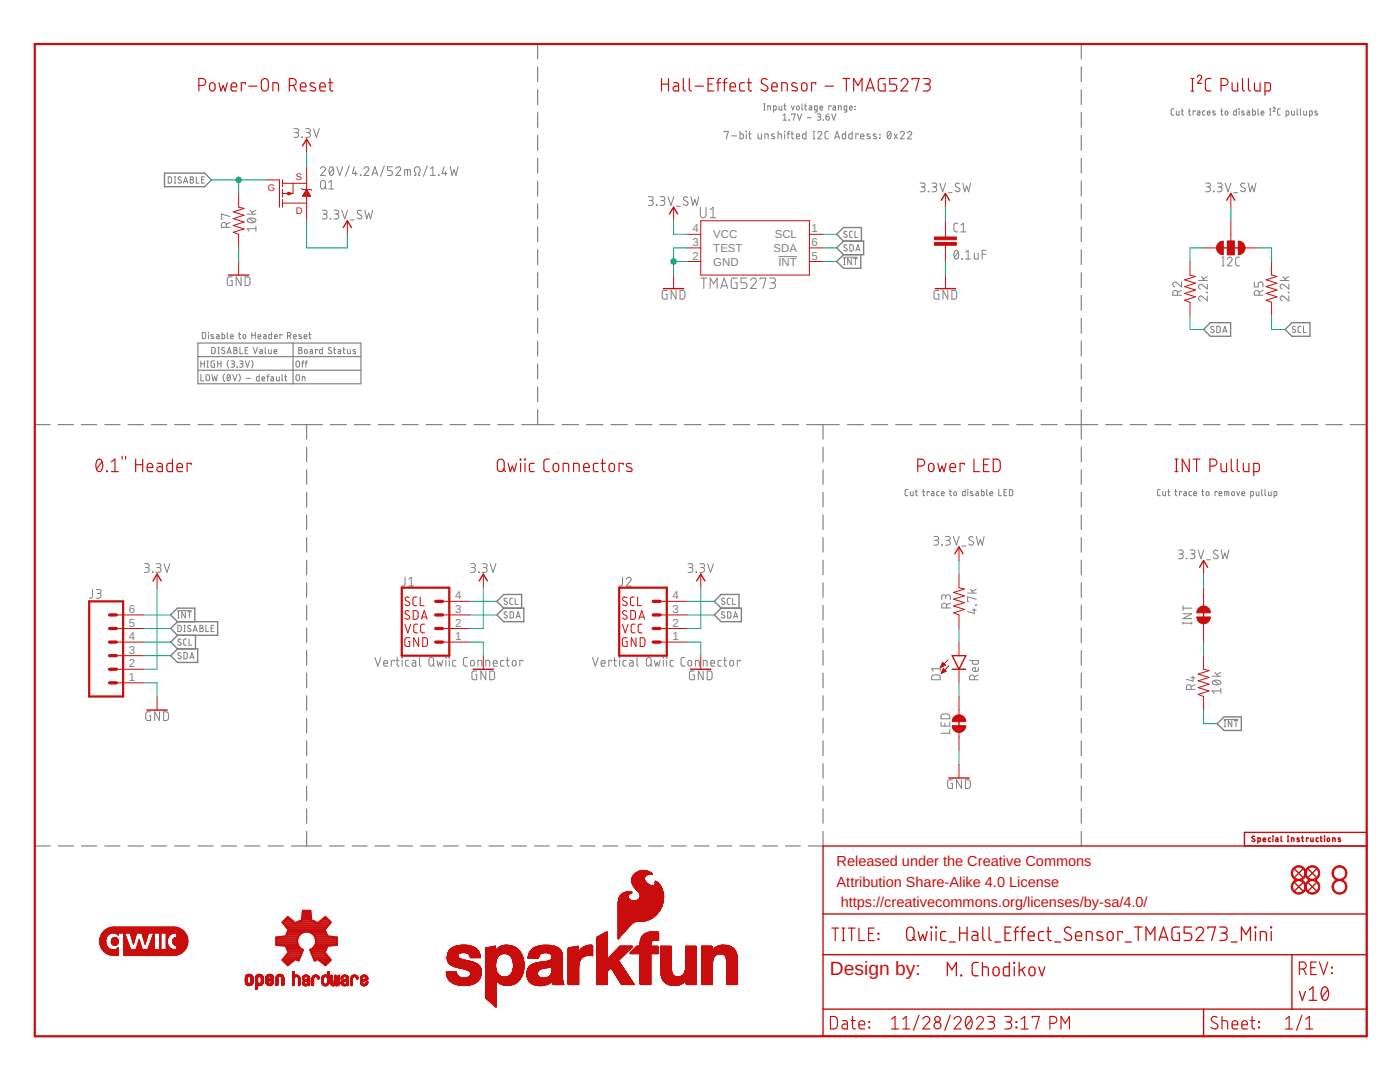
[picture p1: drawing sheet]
<svg xmlns="http://www.w3.org/2000/svg" width="279mm" height="216mm" viewBox="0 0 279 216" stroke-linecap="round" stroke-linejoin="round" font-family="sans-serif">
<defs><g id="words">
<text font-size="3.8" fill="#c90d0c" x="165.6" y="194.6">Design by:</text>
<g font-size="2.9" fill="#c90d0c">
<text x="167" y="172.9">Released under the Creative Commons</text>
<text x="167" y="176.9">Attribution Share-Alike 4.0 License</text>
<text x="167.8" y="181">https://creativecommons.org/licenses/by-sa/4.0/</text>
</g>
<g font-size="2.3" fill="#808080">
<text x="138.2" y="46.4">4</text>
<text x="142.3" y="47.6">VCC</text>
<text x="154.6" y="47.6">SCL</text>
<text x="161.9" y="46.4">1</text>
<text x="138.2" y="51.8">2</text>
<text x="138.2" y="49.1">3</text>
<text x="142.3" y="53">GND</text>
<text x="142.3" y="50.3">TEST</text>
<text x="154.4" y="50.3">SDA</text>
<text x="155.3" y="53">INT</text>
<text x="161.9" y="51.8">5</text>
<text x="161.9" y="49.1">6</text>
<text x="90.8" y="119.6">4</text>
<text x="134.2" y="119.6">4</text>
<text x="25.7" y="125">5</text>
<text x="25.7" y="122.3">6</text>
<text x="90.8" y="125">2</text>
<text x="90.8" y="122.3">3</text>
<text x="134.2" y="125">2</text>
<text x="134.2" y="122.3">3</text>
<text x="25.7" y="130.5">3</text>
<text x="25.7" y="127.7">4</text>
<text x="90.8" y="127.7">1</text>
<text x="134.2" y="127.7">1</text>
<text x="25.7" y="135.9">1</text>
<text x="25.7" y="133.2">2</text>
</g>
<g font-size="1.9" fill="#c90d0c">
<text x="59" y="35.9">S</text>
<text x="53.5" y="38.1">G</text>
<text x="59" y="42.7">D</text>
</g>
</g></defs>
<g fill="none" stroke="#808080" stroke-width=".2">
<path d="M33.6 35.3h.4l.2 .2v.8l-.3 .2h-.3zM34.8 36.5h.3M34.8 35.3h.3M34.9 35.3v1.2M36.1 35.4a.31 .31 0 0 0-.4-.1 .31 .31 0 0 0 0 .5l.5 .3a.35 .35 0 0 1-.2 .5 .35 .35 0 0 1-.5-.2M36.6 36.5l.4-1.2 .5 1.2M36.7 36.2h.7M38 35.3l.5 .1v.3l-.2 .1 .4 .3-.2 .4h-.5zM38 35.8h.3M39.2 35.3v1.2h.5M40.2 35.8h.5M40.8 35.3h-.6v1.2h.6"/>
<path d="M58.7 25.7h.5a.39 .39 0 0 1 .4 .4 .39 .39 0 0 1-.4 .4h-.4M59.1 26.5a.48 .48 0 0 1 .5 .4 .48 .48 0 0 1-.5 .5h-.4M60.3 27.3v.1zM61 25.7h.6a.39 .39 0 0 1 .4 .4 .39 .39 0 0 1-.4 .4h-.4M61.5 26.5a.48 .48 0 0 1 .5 .4 .48 .48 0 0 1-.5 .5h-.5M62.6 25.7l.5 1.7 .6-1.7M64 33.7a.47 .47 0 0 1 .7-.4 .47 .47 0 0 1 .1 .7l-.8 1h.9M64.1 36.2l.3-.2 .4 .2 .1 1a.48 .48 0 0 1-.4 .5 .48 .48 0 0 1-.5-.5zM64.7 37.3l.5 .4M65.6 36.4l.5-.4v1.7M65.6 37.7h1M65.9 33.4l.2-.1a1.04 1.04 0 0 1 0 1.7 1.08 1.08 0 0 1-.2-1.6z"/>
<path d="M66.5 33.7l-.8 .9M67.2 33.3l.6 1.7 .6-1.7M69.7 33.1l-.8 2.1M70.7 33.3l-.4 1.3h1M71 34.2v.8M71.9 34.9l.1 .1zM72.7 33.7a.47 .47 0 0 1 .6-.4 .47 .47 0 0 1 .2 .7l-.8 1h.9M74.2 35l.6-1.7 .6 1.7M74.4 34.6h.8M76.7 33.1l-.8 2.1M78.3 33.3h-1v.7h.6a.5 .5 0 0 1 .4 .5 .5 .5 0 0 1-.4 .5h-.6M79 33.7a.47 .47 0 0 1 .7-.4 .47 .47 0 0 1 .1 .7l-.8 1h1"/>
<path d="M80.8 35v-1.2l1 .1 .1 1.1M81.3 33.8v1.2M82.7 35h.3v-.5a.63 .63 0 0 1-.2-1 .63 .63 0 0 1 1 .2v.5l-.2 .3v.5h.2M85.3 33.1l-.8 2.1M85.9 35h1M85.9 33.7l.5-.4v1.7M87.5 34.9l.1 .1zM88.6 33.3l-.4 1.3h1M88.9 34.2v.8M89.9 33.3l.3 1.7 .4-1.2 .4 1.2 .4-1.7M129.4 39.2h.6a.38 .38 0 0 1 .4 .4 .38 .38 0 0 1-.4 .4h-.4M131.7 39.2h.6a.38 .38 0 0 1 .4 .4 .38 .38 0 0 1-.4 .4h-.4"/>
<path d="M133.3 39.2l.6 1.8 .6-1.8M137.2 39.4a.43 .43 0 0 0-.6-.1 .43 .43 0 0 0 0 .7l.5 .3a.44 .44 0 0 1 .1 .6 .44 .44 0 0 1-.7 0l-.1-.2M137.9 39.2l.4 1.8 .4-1.2 .4 1.2 .3-1.8M144.5 26.4v-.2h.9l-.5 1.5M146 27.1h1M147.7 26.2v1.5h.5l.1-.8-.6-.2M148.9 26.2l.1 .1zM148.9 26.7v1M149.4 26.7h.5M149.6 26.2v1.3l.3 .2M151.3 26.7v.8l.2 .2h.5v-1M152.4 21.9h.3"/>
<path d="M152.4 20.7h.3M152.6 20.7v1.2M152.7 27.7v-1l.6 .1v.9M153.2 21.9v-.8l.6 .1v.7M154.4 21.9l.5-.1-.1-.7h-.4v1.3M154.5 26.8l-.4-.1-.1 .2 .6 .4v.3l-.2 .1-.4-.1M155.3 26.7l.6 .1v.9M155.3 26.2v1.5M155.5 21.1v.7l.2 .1h.3v-.8M156.3 23l.3-.3v1.3M156.3 24h.7M156.5 21.1h.4"/>
<path d="M156.5 26.2l.1 .1zM156.6 20.7v1l.3 .2M156.6 26.7v1M157.1 26.7h.5M157.5 24h.1M157.6 26.2l-.3 .1v1.4M157.9 26.7h.5M157.9 21.1l.3 .8 .3-.8M158 22.9v-.2h.7l-.4 1.3M158.1 26.2v1.3l.3 .2M158.9 27.2h.7a.34 .34 0 0 0-.2-.5 .34 .34 0 0 0-.5 .3l.1 .6 .6 .1M159 21.3l.2-.2 .3 .2v.5l-.2 .1-.3-.1z"/>
<path d="M159.2 22.7l.4 1.3 .4-1.3M160 20.7v1l.3 .2M160.6 21.1h.4M160.7 20.7v1l.3 .2M160.9 26.2v1.5h-.5l-.2-.2v-.6l.7-.2M161.1 23.5h.8M161.5 21.1h.4l.1 .2v.6h-.4l-.1-.3 .5-.1M162.3 26.2h.3M162.3 27.7h.3M162.4 26.2v1.5M163.1 21.9l-.5-.1v-.7h.5v1.1l-.1 .1-.4 .1M163.1 22.7l.6 .1 .1 .1-.1 .4h-.4"/>
<path d="M163.2 26.5a.4 .4 0 0 1 .6-.3 .4 .4 0 0 1 .1 .7l-.7 .8h.8M163.5 23.3l.3 .3-.1 .3-.6 .1M163.6 21.5h.6a.29 .29 0 0 0-.2-.4 .29 .29 0 0 0-.4 .3l.1 .5h.5M164.3 24h.1M164.8 23.3h.4a.35 .35 0 0 1 .3 .4 .35 .35 0 0 1-.3 .3 .35 .35 0 0 1-.4-.4zM165.3 26.2h-.5l-.1 .3v1l.1 .2h.5M165.4 22.7l-.3 .1-.3 .5M165.8 21.3v-.2h-.4v.8M166 22.7l.4 1.3 .4-1.3M166.3 21.1h.3l.2 .2v.6h-.5l-.1-.3 .6-.1M166.6 27.7l.5-1.5 .5 1.5M166.7 27.3h.7"/>
<path d="M167.3 21.9v-.8l.6 .1v.7M168.8 26.2v1.5h-.6l-.1-.2v-.6l.7-.2M169 21.9l-.5-.1 .1-.7h.4v1.1l-.1 .1-.4 .1M169.5 21.5h.6a.29 .29 0 0 0-.2-.4 .29 .29 0 0 0-.4 .3l.2 .5h.4M170.1 26.2v1.5h-.5l-.2-.2v-.6l.7-.2M170.6 21.8h.1M170.6 21.2h.1M171.3 26.9v-.2h-.5v1M171.7 27.2h.7a.35 .35 0 0 0-.2-.5 .35 .35 0 0 0-.5 .3l.1 .6 .6 .1M173.6 26.8l-.5-.1-.1 .2 .7 .4v.3l-.2 .1-.5-.1M174.9 26.8l-.5-.1-.1 .2 .6 .4v.3l-.2 .1-.4-.1M175.6 26.8v.1z"/>
<path d="M175.6 27.5v.1zM177.2 26.3l.2-.1a.88 .88 0 0 1 0 1.5 .96 .96 0 0 1-.2-1.4zM177.8 26.5l-.7 .9M178.4 26.7l.7 1M179.1 26.7l-.7 1M179.7 26.5a.4 .4 0 0 1 .5-.3 .4 .4 0 0 1 .2 .7l-.7 .8h.8M181.1 26.5a.4 .4 0 0 1 .6-.3 .4 .4 0 0 1 .1 .7l-.7 .8h.8M183.6 36.5h.6a.38 .38 0 0 1 .4 .4 .38 .38 0 0 1-.4 .4h-.4M184.1 37.3a.49 .49 0 0 1 .5 .5 .49 .49 0 0 1-.5 .5h-.5M185.3 38.2l.1 .1zM186 36.5h.6a.38 .38 0 0 1 .3 .4 .38 .38 0 0 1-.3 .4h-.4M186.5 37.3a.49 .49 0 0 1 .5 .5 .49 .49 0 0 1-.5 .5h-.5"/>
<path d="M187.6 36.5l.5 1.8 .6-1.8M189.3 38.5h.7M191.5 36.7a.44 .44 0 0 0-.6-.1 .44 .44 0 0 0-.2 .6l.7 .3a.39 .39 0 0 1 .1 .6 .39 .39 0 0 1-.5 .1l-.4-.2M192.2 36.5l.3 1.8 .4-1.2 .4 1.2 .4-1.8M234.3 21.7l-.5 .1-.1 .2 .1 .9 .5 .1M234.8 22.1v.8l.2 .1h.3v-.9M235.8 22.1h.4M235.9 21.7v1.2l.3 .1M237.2 22.1h.4M237.3 21.7v1.2l.3 .1M238.5 22.3v-.2h-.4v.9M239 22.1l.4 .1 .1 .2v.6l-.5-.1-.1-.3 .6-.1"/>
<path d="M240.5 22.1l-.4 .1-.1 .2v.5l.5 .1M240.6 36.5h.6a.38 .38 0 0 1 .4 .4 .38 .38 0 0 1-.4 .4h-.4M240.9 22.5h.6a.29 .29 0 0 0-.2-.4 .29 .29 0 0 0-.4 .3l.1 .5 .5 .1M241.1 37.3a.49 .49 0 0 1 .5 .5 .49 .49 0 0 1-.5 .5h-.5M242.2 38.2l.1 .1zM242.5 22.2h-.4l-.1 .1 .5 .3v.3h-.5M243 36.5h.5a.38 .38 0 0 1 .4 .4 .38 .38 0 0 1-.4 .4h-.4M243.4 37.3a.49 .49 0 0 1 .5 .5 .49 .49 0 0 1-.5 .5h-.4M243.6 22.1h.4M243.8 21.7v1.2l.2 .1M244.5 36.5l.6 1.8 .6-1.8M244.6 22.2l.2-.1 .2 .2v.4l-.2 .3-.3-.2z"/>
<path d="M246.2 38.5h.8M246.7 21.7v1.3l-.4-.1-.1-.7 .5-.1M247.2 21.7h.1M247.3 22.1v.9M248.3 22.2h-.4l-.1 .1 .5 .4v.2h-.5M248.4 36.7l-.2-.1a.41 .41 0 0 0-.5 .1 .41 .41 0 0 0 .1 .6l.5 .2a.39 .39 0 0 1 .2 .6 .39 .39 0 0 1-.6 .1l-.3-.2M248.9 22.1l.4 .1 .1 .2v.6l-.4-.1-.1-.3 .5-.1M249.1 36.5l.4 1.8 .4-1.2 .4 1.2 .4-1.8M250 21.7v1.3l.4-.1 .1-.7-.5-.1M251.1 21.7v1.1l.2 .2M251.7 22.5h.5a.29 .29 0 0 0-.2-.4 .29 .29 0 0 0-.3 .3v.5l.5 .1M253.4 23h.2"/>
<path d="M253.4 21.7h.2M253.5 21.7v1.3M254.1 21.6a.21 .21 0 0 1 .3-.2 .21 .21 0 0 1 0 .4l-.3 .4h.4M255.5 21.7l-.4 .1-.1 .2v.8l.5 .2M256.7 23l.5-.1-.1-.7-.4-.1v1.3M257.7 22.1l.1 .8 .2 .1h.3v-.9M258.9 21.7v1.1l.2 .2M259.5 21.7v1.1l.2 .2M260.2 22.1v.7l.2 .2h.4v-.9M261.3 23l.6-.1-.1-.7-.5-.1v1.3M262.9 22.2h-.4l-.1 .1 .4 .3 .1 .3h-.5M45.1 45.4v-.5a.49 .49 0 0 0-.4-.5 .49 .49 0 0 0-.5 .5v.5h1.7"/>
<path d="M45.9 43.2l-1.7-.5v1h.2M45.9 44.4l-.8 .4M46.3 55.2l-.7 .1-.2 .2v1.1l.2 .4h.7v-1h-.3M48.1 55.2v1.8l-1-1.8v1.8M48.9 55.2l.7 .1 .3 .3v1l-.3 .4h-.7zM49.3 42.7h1.8M49.4 43.7a1.08 1.08 0 0 1 1.7 .3 1.04 1.04 0 0 1-1.8 0zM49.7 43.6l1 .8M49.9 42l.6 .7M51.1 45.6h-1.8l.4 .5M51.1 45.2v.9M51.1 42l-.9 .4"/>
<path d="M64.3 42h.6a.38 .38 0 0 1 .4 .3 .38 .38 0 0 1-.4 .4h-.4M64.8 42.7a.49 .49 0 0 1 .5 .5 .49 .49 0 0 1-.5 .5h-.5M65.9 43.6l.1 .1zM66.6 42h.6a.38 .38 0 0 1 .4 .3 .38 .38 0 0 1-.4 .4h-.4M67.1 42.7a.49 .49 0 0 1 .5 .5 .49 .49 0 0 1-.5 .5h-.5M68.2 42l.6 1.7 .6-1.7M69.9 43.9h.8M72.1 42.1l-.6-.1-.2 .3 .1 .3 .6 .4a.43 .43 0 0 1 .1 .6 .43 .43 0 0 1-.7 0l-.1-.1M72.8 42l.4 1.7 .4-1.2 .4 1.2 .4-1.7M129.9 40a.49 .49 0 0 1 .5 .5 .49 .49 0 0 1-.5 .5h-.5M131 40.9l.1 .1zM132.2 40a.49 .49 0 0 1 .5 .5 .49 .49 0 0 1-.5 .5h-.5"/>
<path d="M133.1 58h-.7l-.2 .2v1.3l.2 .2h.7v-1h-.3M134.9 58v1.7l-1-1.7v1.7M135 41.2h.8M135.7 58h.7l.3 .3v1.1l-.3 .3h-.7zM139.8 41.4v1.5a.57 .57 0 0 0 .5 .6 .57 .57 0 0 0 .6-.6v-1.5M139.9 55.5h1.2M140.5 55.5v2.1M141.7 57.6v-2.1l.7 1.1 .7-1.1v2.1M141.7 41.8l.6-.4v2.1M141.7 43.5h1.2M143.8 57.6l.7-2.1 .7 2.1M144 57h1.1"/>
<path d="M147.1 55.5h-.9l-.2 .3-.1 1.3 .3 .4 .9 .1v-1.2h-.4M149.1 55.5h-1.2v.9h.7a.58 .58 0 0 1 .5 .6 .58 .58 0 0 1-.5 .6h-.7M149.8 55.9a.58 .58 0 0 1 .8-.4 .58 .58 0 0 1 .2 .9l-1 1.2h1.2M151.7 55.7v-.2h1.2l-.6 2.1M153.6 55.5h.7a.47 .47 0 0 1 .5 .4 .47 .47 0 0 1-.5 .5h-.5M154.2 56.4a.57 .57 0 0 1 .6 .6 .57 .57 0 0 1-.6 .6h-.6M155.3 51.2h3.7M168.3 51.3h2.8M168.4 52.8h.3M168.4 51.6h.3M168.5 51.6v1.2M169 46.2l-.4-.1-.2 .3 .2 .3 .3 .2a.34 .34 0 0 1 0 .5 .34 .34 0 0 1-.5-.2"/>
<path d="M169 48.9h-.4l-.2 .2 .5 .5a.31 .31 0 0 1 .1 .4 .31 .31 0 0 1-.5 0l-.1-.1M169.6 48.8l.5 .1 .2 .2v.6l-.2 .4h-.5zM169.9 51.6v1.2l-.7-1.2v1.2M170.1 46.1l-.4 .1-.1 .2v.8l.5 .2M170.4 51.6h.7M170.6 46.1v1.3h.6M170.7 51.6v1.2M170.8 50.1l.4-1.3 .4 1.3M170.9 49.8h.6M187.4 58h-.8l-.2 .2v1.3l.2 .2h.8v-1h-.3M189.1 58v1.7l-.9-1.7v1.7M190 58h.6l.3 .3v.9l-.3 .5h-.6z"/>
<path d="M190.6 50.1l.3-.1a1.02 1.02 0 0 1 0 1.7 1.09 1.09 0 0 1-.3-1.6zM191.2 44.5l-.6 .1-.2 .3v1.1l.2 .2 .6 .1M191.2 50.3l-.7 1M191.8 46.3h.9M191.8 44.9l.5-.4v1.8M192 51.6l.1 .1zM192.7 50.3l.5-.3v1.7M192.7 51.7h1M194.4 50.5l.1 1 .2 .2h.5v-1.2M196 50.7h.8M196.8 50h-.8v1.7M235 58.9v-.5a.48 .48 0 0 0-.5-.5 .48 .48 0 0 0-.4 .5v.5h1.7"/>
<path d="M235.8 56.3v1l-1-.9a.48 .48 0 0 0-.7 .2 .48 .48 0 0 0 .3 .7M235.8 58l-.8 .3M239.2 56h1.7M239.8 55.2l.6 .8M240.8 58.3l.1 .1zM240.9 59.1v.9l-.9-.8a.47 .47 0 0 0-.8 .2 .47 .47 0 0 0 .4 .6M240.9 56.7v1l-.9-.8a.47 .47 0 0 0-.8 .1 .47 .47 0 0 0 .4 .7M240.9 55.2l-.8 .4M243.9 53h.4M243.9 51.3h.4M244.1 51.3v1.7M244.9 51.7a.48 .48 0 0 1 .7-.4 .48 .48 0 0 1 .2 .8l-.9 .9h1"/>
<path d="M247.4 51.3h-.6l-.2 .4v1.1l.2 .2h.6M250.3 56.3v1h.8v-.6a.48 .48 0 0 1 .5-.4 .48 .48 0 0 1 .5 .4v.6M251.3 58.9v-.5a.49 .49 0 0 0-.5-.5 .49 .49 0 0 0-.5 .5v.5h1.8M252.1 58l-.8 .3M255.5 56h1.7M256.1 55.2l.5 .8M257.1 58.3l.1 .1zM257.2 59.1v.9l-1-.8a.48 .48 0 0 0-.7 .2 .48 .48 0 0 0 .4 .6M257.2 56.7v1l-1-.8a.48 .48 0 0 0-.7 .1 .48 .48 0 0 0 .4 .7M257.2 55.2l-.8 .4M40.1 72v1.3M40.1 74.7v1.3h.5"/>
<path d="M40.1 72.6h.7M40.4 66.3l.4 .1 .2 .1v.9l-.2 .2h-.4zM40.8 72v1.3M41.1 74.9l.3-.1 .4 .1v.7l-.3 .4-.4-.2zM41.3 73.3h.3M41.3 72h.3M41.4 72v1.3M41.6 66.3h.1M41.6 66.8v.8M42.2 69.3h.5l.2 .2v.9l-.2 .1-.5 .1zM42.3 74.7l.2 1.3 .3-.8 .3 .8 .3-1.3M42.6 66.8h-.4l-.1 .2 .5 .3 .1 .2h-.6"/>
<path d="M42.8 72l-.6 .2-.1 .8 .2 .3h.5v-.7h-.2M43.2 66.8h.4l.1 .2v.6l-.4-.1-.1-.3 .5-.1M43.4 72.6h.7M43.4 72v1.3M43.5 69.3h.3M43.5 70.6h.3M43.6 69.3v1.3M44.1 72v1.3M44.3 66.3v1.3h.4l.1-.7-.5-.1M44.8 74.6l-.3 .8 .3 .7M44.8 69.4l-.4-.1-.2 .3 .6 .4a.34 .34 0 0 1-.1 .6 .34 .34 0 0 1-.5-.2M45.3 70.6l.4-1.3 .4 1.3"/>
<path d="M45.4 66.3v1.1l.2 .2M45.4 70.3h.7M45.4 74.8l.2-.1a.67 .67 0 0 1 .4 .7 .67 .67 0 0 1-.5 .6l-.2-.6zM45.6 71.9l-.3 .8 .3 .7M45.9 75l-.5 .7M46 67.2h.6a.3 .3 0 0 0-.2-.4 .3 .3 0 0 0-.4 .2l.1 .6h.5M46.1 72l.6 .1 .1 .1-.1 .4h-.5M46.4 74.7l.5 1.3 .4-1.3M46.5 72.6l.2 .1v.5l-.6 .1M46.7 69.3h.4l.2 .2-.3 .4 .3 .2-.1 .4-.5 .1zM46.7 69.9h.3M47.3 73.3h.1"/>
<path d="M47.6 66.8h.4M47.7 74.6l.3 .8-.3 .7M47.8 66.3v1.2l.2 .1M47.8 72l.5 .1 .2 .1-.2 .4h-.3M47.9 69.3v1.3h.5M48.2 72.6l.2 .1v.5l-.6 .1M48.6 66.8h.3l.1 .2v.4l-.2 .2-.3-.2zM48.9 69.9h.4M49 72l.4 1.3 .4-1.3M49.2 75.5h.8M49.5 69.3h-.6v1.3h.6M50.2 71.9l.3 .8-.3 .7"/>
<path d="M50.2 66.3v1.3M50.2 66.9h.7M50.5 69.3l.4 1.3 .5-1.3M50.9 66.3v1.3M51.5 67.2h.5a.29 .29 0 0 0-.1-.4 .29 .29 0 0 0-.4 .2v.5l.5 .1M51.7 74.7v1.3h-.4l-.1-.7 .5-.1M51.9 69.7l.4 .1v.1v.7l-.4-.1-.1-.2 .1-.2h.4M52.3 75.6h.5a.29 .29 0 0 0-.2-.4 .29 .29 0 0 0-.3 .2v.5l.5 .1M52.6 66.8h.4l.1 .2v.6l-.4-.1-.1-.3 .5-.1M52.9 69.3v1.1l.2 .2M53.3 75.2h.4M53.6 69.7v.8l.2 .1h.3v-.9"/>
<path d="M53.7 74.7l-.3 .1v1.2M54.1 75.2h.4l.1 .2v.6h-.5v-.4l.5-.1M54.2 66.3v1.3h-.5v-.7l.5-.1M54.7 70.1h.5a.29 .29 0 0 0-.2-.4 .29 .29 0 0 0-.3 .3v.5l.5 .1M54.8 67.2h.5a.29 .29 0 0 0-.2-.4 .29 .29 0 0 0-.3 .2v.5l.5 .1M55.2 75.2v.6l.2 .2h.3v-.8M56.3 66.9v-.1h-.4v.8M56.3 74.7v1.1l.2 .2M56.8 75.2h.4M57 74.7v1.2l.2 .1M57.4 67l.6-.1v-.4l-.6-.2v1.3M57.8 67l.3 .6"/>
<path d="M58.6 67.2h.5a.29 .29 0 0 0-.2-.4 .29 .29 0 0 0-.3 .2l.1 .6h.4M59.2 72.1l.3-.1 .3 .4-.1 .7-.2 .2-.3-.1-.1-.3zM59.2 74.8h.3l.2 .1 .1 .7-.3 .4-.3-.1-.1-.3zM59.6 69.3h.5l.1 .2-.2 .4 .3 .2-.2 .4-.5 .1zM59.6 69.9h.4M60.1 66.8h-.4l-.1 .2 .6 .3v.2h-.6M60.2 72.5h.4M60.3 76v-.8l.6 .1v.7M60.6 72l-.3 .2v1.1M60.7 67.2h.5a.29 .29 0 0 0-.2-.4 .29 .29 0 0 0-.3 .2l.1 .6h.4M60.9 69.8l.4 .1v.5l-.2 .2-.3-.2zM60.9 72.5h.4"/>
<path d="M61.3 72l-.2 .1-.1 1.2M61.6 66.8h.5M61.8 66.3v1.2l.3 .1M61.9 69.7l.4 .1 .1 .1v.7l-.5-.1-.1-.2 .1-.2h.5M63.4 69.9v-.2h-.4v.9M64.3 69.3v1.3l-.4-.1-.1-.7 .5-.1M66.1 69.4l-.4-.1-.2 .3 .6 .4a.35 .35 0 0 1-.1 .6 .35 .35 0 0 1-.5-.2M66.6 69.7h.4M66.7 69.3v1.1l.3 .2M67.5 69.7l.4 .1 .1 .1v.7l-.4-.1-.1-.3 .5-.1M68.4 69.7h.5M68.6 69.3v1.2l.3 .1"/>
<path d="M69.3 69.7v.7l.3 .2h.3v-.9M70.9 69.8h-.4l-.1 .1 .6 .4v.2h-.6M242.2 65.2l-.4-.1-.1 .3 .6 .6a.35 .35 0 0 1-.2 .4 .35 .35 0 0 1-.5-.2M242.8 65.1h.4l.3 .2v.8l-.2 .2-.5 .1zM244 66.4l.5-1.3 .4 1.3M244.1 66.1h.7M258.5 65.2a.31 .31 0 0 0-.5 0 .31 .31 0 0 0 .1 .4l.5 .4a.35 .35 0 0 1-.3 .4 .35 .35 0 0 1-.4-.2M259.6 65.1l-.4 .1-.1 .2v.8l.5 .2M260.1 65.1v1.3h.6M181.2 97.7h-.4l-.2 .2 .1 .8 .5 .2M181.7 98.1v.7l.2 .1h.3v-.8M182.7 98.1h.4"/>
<path d="M182.8 97.7v1l.3 .2M184.1 98.1h.4M184.3 97.7v1.1l.2 .1M185.4 98.2v-.1h-.4v.8M185.9 98.1h.4l.1 .2v.6h-.5l-.1-.2 .1-.2 .5-.1M187.4 98.1h-.4l-.1 .2 .1 .5 .4 .1M187.9 98.5h.5a.29 .29 0 0 0-.2-.4 .29 .29 0 0 0-.3 .3l.1 .5h.4M189.5 98.1h.4M189.6 97.7v1l.3 .2M190.5 98.1l.4 .1v.6l-.2 .1-.3-.3zM192.6 97.7v1.2h-.4l-.1-.7 .5-.1M193.1 97.7h.1"/>
<path d="M193.1 98.1v.8M194.1 98.1h-.4v.2l.5 .3v.2h-.5M194.8 98.1h.4l.1 .2v.6h-.5l-.1-.3 .6-.2M195.9 97.7v1.2h.4l.1-.7-.5-.1M196.9 97.7v1l.2 .2M197.5 98.5h.6a.3 .3 0 0 0-.2-.4 .3 .3 0 0 0-.4 .3l.2 .5h.4M199.3 97.7v1.2h.6M200.4 98.2h.4M200.9 97.7h-.5v1.2h.5M201.4 97.7h.5l.2 .2v.8l-.2 .2h-.5zM231.6 97.7h-.5l-.1 .2v.8l.6 .2M232.1 98.1v.6l.2 .2h.3v-.8"/>
<path d="M233 98.1h.5M233.2 97.7v1.1l.3 .1M234.5 98.1h.4M234.6 97.7v1.1l.3 .1M235.8 98.2v-.1h-.4v.8M236.3 98.1h.3l.1 .2v.6h-.4l-.1-.3 .5-.2M237.8 98.1h-.4l-.1 .2 .1 .6h.4M238.2 98.5h.6a.3 .3 0 0 0-.2-.4 .3 .3 0 0 0-.4 .3l.1 .5h.5M239.8 98.1h.5M240 97.7v1.1l.3 .1M240.8 98.1l.5 .1v.6l-.2 .1-.4-.1zM242.9 98.2v-.1h-.4v.8"/>
<path d="M243.3 98.5h.5a.29 .29 0 0 0-.2-.4 .29 .29 0 0 0-.3 .3l.1 .5h.4M244.4 98.9v-.8h.7l.1 .8M244.8 98.1v.8M245.9 98.1l.4 .1v.6l-.2 .1-.3-.1zM246.8 98.1l.3 .8 .3-.8M247.8 98.5h.6a.29 .29 0 0 0-.2-.4 .29 .29 0 0 0-.4 .3l.1 .5h.5M249.6 98.9l.5-.1-.1-.7h-.4v1.2M250.7 98.1v.7l.2 .1h.3v-.8M251.8 97.7v1l.2 .2M252.5 97.7v1l.2 .2M253.1 98.1l.1 .7 .1 .1h.4v-.8M254.3 98.9l.5-.1-.1-.7h-.4v1.2"/>
<path d="M18.5 117.6l-.1 1.5-.2 .2-.3 .1M19.2 117.6h.6a.39 .39 0 0 1 .4 .4 .39 .39 0 0 1-.4 .4h-.4M19.7 118.4a.48 .48 0 0 1 .5 .5 .48 .48 0 0 1-.5 .5h-.5M28.8 112.5h.6a.38 .38 0 0 1 .4 .4 .38 .38 0 0 1-.4 .3h-.4M29.3 113.2a.49 .49 0 0 1 .5 .5 .49 .49 0 0 1-.5 .5h-.5M30.4 114.1l.1 .1zM31.2 112.5h.5a.38 .38 0 0 1 .4 .4 .38 .38 0 0 1-.4 .3h-.4M31.6 113.2a.49 .49 0 0 1 .5 .5 .49 .49 0 0 1-.5 .5h-.4M32.7 112.5l.6 1.7 .6-1.7M80.8 115.2v1.5l-.5 .2M81.6 116.9h.9M81.6 115.6l.5-.4v1.7"/>
<path d="M93.9 112.5h.6a.38 .38 0 0 1 .4 .4 .38 .38 0 0 1-.4 .3h-.4M94.4 113.2a.49 .49 0 0 1 .5 .5 .49 .49 0 0 1-.5 .5h-.5M95.5 114.1l.1 .1zM96.2 112.5h.6a.38 .38 0 0 1 .4 .4 .38 .38 0 0 1-.4 .3h-.3M96.7 113.2a.49 .49 0 0 1 .5 .5 .49 .49 0 0 1-.5 .5h-.5M97.8 112.5l.6 1.7 .6-1.7M101.2 119.5l-.4-.1-.2 .2 .5 .5a.34 .34 0 0 1 0 .5 .34 .34 0 0 1-.5-.2M102.3 119.4h-.4l-.2 .2 .1 .8 .5 .2M102.8 119.4v1.2h.6M124.2 115.2v1.5l-.5 .2M125 115.6a.48 .48 0 0 1 .7-.4 .48 .48 0 0 1 .1 .8l-.8 .9h1M137.3 112.5h.6a.38 .38 0 0 1 .4 .4 .38 .38 0 0 1-.4 .3h-.4"/>
<path d="M137.8 113.2a.49 .49 0 0 1 .5 .5 .49 .49 0 0 1-.5 .5h-.5M138.9 114.1l.1 .1zM139.7 112.5h.5a.38 .38 0 0 1 .4 .4 .38 .38 0 0 1-.4 .3h-.4M140.1 113.2a.49 .49 0 0 1 .5 .5 .49 .49 0 0 1-.5 .5h-.4M141.2 112.5l.6 1.7 .6-1.7M144.6 119.5a.31 .31 0 0 0-.5-.1 .31 .31 0 0 0 0 .5l.4 .2a.34 .34 0 0 1 0 .5 .34 .34 0 0 1-.5-.2M145.7 119.4h-.4l-.2 .2 .1 .8 .5 .2M146.2 119.4v1.2h.6M186.4 107h.5a.39 .39 0 0 1 .4 .4 .39 .39 0 0 1-.4 .4h-.3M186.8 107.8a.48 .48 0 0 1 .5 .5 .48 .48 0 0 1-.5 .5h-.4M188 108.7l.1 .1zM188.7 107h.6a.39 .39 0 0 1 .4 .4 .39 .39 0 0 1-.4 .4h-.4"/>
<path d="M188.7 119.1a.48 .48 0 0 1 .5-.4 .48 .48 0 0 1 .5 .4v.5M188.7 119.4v-.3a.39 .39 0 0 0-.4-.4 .39 .39 0 0 0-.4 .4v.5M189.2 107.8a.48 .48 0 0 1 .5 .5 .48 .48 0 0 1-.5 .5h-.5M190.3 107l.6 1.8 .5-1.8M192 109h.7M193.1 118.3h1.7M193.7 117.6l.5 .7M194.2 107.2a.44 .44 0 0 0-.7-.1 .44 .44 0 0 0 0 .7l.6 .3a.44 .44 0 0 1 0 .6 .44 .44 0 0 1-.6 0l-.2-.2M194.8 119.6l-1.7-.5v1h.2M194.8 117.6l-.8 .4M194.9 107l.3 1.8 .4-1.2 .4 1.2 .4-1.8M235.2 109.7h.6a.39 .39 0 0 1 .4 .4 .39 .39 0 0 1-.4 .4h-.4"/>
<path d="M235.7 110.5a.48 .48 0 0 1 .4 .5 .48 .48 0 0 1-.4 .5h-.5M236.8 111.4l.1 .1zM237.5 109.7h.6a.39 .39 0 0 1 .4 .4 .39 .39 0 0 1-.4 .4h-.4M238 110.5a.48 .48 0 0 1 .5 .5 .48 .48 0 0 1-.5 .5h-.5M239.1 109.7l.6 1.8 .5-1.8M240.8 111.7h.8M243 109.9a.45 .45 0 0 0-.6-.1 .45 .45 0 0 0-.1 .6l.6 .4a.43 .43 0 0 1 .1 .6 .43 .43 0 0 1-.7 0l-.2-.1M243.7 109.7l.4 1.8 .4-1.2 .3 1.2 .4-1.8M35.4 121.9h2.8M35.5 124.8h.5l.2 .2v.8l-.2 .2h-.5zM35.5 122.1h.3M35.5 123.3h.3"/>
<path d="M35.6 122.1v1.2M36.1 127.6l-.4-.1-.2 .3 .5 .4a.31 .31 0 0 1 .1 .5 .31 .31 0 0 1-.5 0l-.1-.1M36.1 130.3l-.4-.1-.2 .3 .5 .4a.31 .31 0 0 1 .1 .5 .31 .31 0 0 1-.5 0l-.1-.1M36.7 130.2h.5l.2 .2v.8l-.4 .3h-.3zM36.7 124.8h.3M36.7 126h.3M36.9 124.8v1.2M37 122.1v1.2l-.7-1.2v1.2M37.2 127.5h-.4l-.1 .3v.9h.5M37.5 122.1h.7M37.7 127.5v1.2h.6M37.8 122.1v1.2"/>
<path d="M37.9 131.5l.4-1.3 .4 1.3M38 131.1h.6M38.1 124.9l-.5-.1-.1 .3 .5 .4a.34 .34 0 0 1-.1 .6 .34 .34 0 0 1-.5-.2M38.5 126l.4-1.2 .5 1.2M38.7 125.7h.6M39.9 124.8h.5l.1 .2-.3 .3 .4 .3-.2 .4h-.5zM39.9 125.3h.3M41.1 124.8v1.2h.6M42.1 125.3h.5M42.7 124.8h-.6v1.2h.6M74.8 131.2l.6 1.7 .6-1.7M76.6 132.3h.8a.41 .41 0 0 0-.3-.5 .41 .41 0 0 0-.5 .3l.1 .7 .7 .1"/>
<path d="M78.7 132v-.2h-.6v1.1M79.1 131.8h.6M79.2 131.2l.1 1.5 .4 .2M80.2 131.2l.1 .1zM80.2 131.8v1.1M81.6 131.8h-.5l-.2 .3 .1 .7 .6 .1M82.3 131.8h.5l.2 .3v.8h-.6l-.2-.2 .1-.3 .7-.2M83.7 131.2v1.4l.3 .3M85.7 131.4l.3-.2 .4 .2 .2 1a.48 .48 0 0 1-.5 .5 .48 .48 0 0 1-.5-.5zM86.4 132.5l.3 .4M87.2 131.8l.3 1.1 .3-.8 .3 .8 .2-1.1M88.9 131.2l.1 .1z"/>
<path d="M89 131.8v1.1M89.6 131.2l.1 .1zM89.7 131.8v1.1M91 131.8h-.5l-.2 .3 .1 .7 .6 .1M93.3 131.2h-.5l-.3 .4v1.1l.3 .2h.5M94 131.9l.3-.1 .3 .1 .1 .6a.38 .38 0 0 1-.4 .4 .38 .38 0 0 1-.4-.4zM95.1 133.9h-.7l-.2 .2v1.2l.2 .3h.7v-.9h-.2M95.4 132.9v-1.1l.7 .1 .1 1M96.9 132.9v-1.1l.8 .1v1M96.9 133.9v1.7l-.9-1.7v1.7M97.7 133.9h.7l.3 .3v1.1l-.3 .3h-.7zM98.4 132.3h.8a.41 .41 0 0 0-.2-.5 .41 .41 0 0 0-.6 .3l.1 .7 .7 .1"/>
<path d="M100.6 131.8h-.5l-.2 .3 .1 .7 .6 .1M101 131.8h.6M101.2 122.2l-.4-.1-.2 .2 .5 .5a.31 .31 0 0 1 0 .5 .31 .31 0 0 1-.4-.1l-.1-.1M101.2 131.2l.1 1.5 .3 .2M101.8 122.1h.5l.2 .2v.8l-.2 .2h-.5zM102.3 131.9l.3-.1 .3 .1 .1 .6a.38 .38 0 0 1-.4 .4 .38 .38 0 0 1-.4-.4zM103 123.3l.4-1.2 .4 1.2M103.1 123h.6M104.3 132v-.2h-.6v1.1M118.2 131.2l.6 1.7 .6-1.7M120 132.3h.8a.41 .41 0 0 0-.3-.5 .41 .41 0 0 0-.5 .3l.1 .7 .7 .1M122.1 132v-.2h-.6v1.1"/>
<path d="M122.4 131.8h.6M122.7 131.2v1.5l.3 .2M123.6 131.2l.1 .1zM123.7 131.8v1.1M125 131.8h-.5l-.2 .3 .1 .7 .6 .1M125.7 131.8h.5l.1 .2 .1 .9-.7-.1-.1-.3 .2-.2 .6-.1M127.1 131.2v1.4l.3 .3M129.1 131.4l.3-.2 .4 .2 .2 1a.49 .49 0 0 1-.5 .5 .49 .49 0 0 1-.5-.5zM129.8 132.5l.4 .4M130.6 131.8l.3 1.1 .3-.8 .2 .8 .3-1.1M132.3 131.2l.1 .1zM132.4 131.8v1.1"/>
<path d="M133 131.2l.1 .1zM133.1 131.8v1.1M134.4 131.8h-.5l-.2 .3 .1 .7 .6 .1M136.7 131.2h-.6l-.2 .4v1.1l.2 .2h.6M137.4 131.9l.3-.1 .2 .1 .1 .6a.38 .38 0 0 1-.3 .4 .38 .38 0 0 1-.4-.4zM138.6 133.9h-.8l-.2 .2v1.2l.2 .3h.8v-.9h-.3M138.8 132.9v-1.1l.7 .1 .1 1M140.3 133.9v1.7l-.9-1.7v1.7M140.4 132.9v-1.1l.7 .1v1M141.1 133.9h.7l.3 .3v1.1l-.3 .3h-.7zM141.9 132.3h.7a.4 .4 0 0 0-.2-.5 .4 .4 0 0 0-.5 .3v.7l.7 .1M144 131.8h-.5l-.2 .3 .1 .7 .6 .1"/>
<path d="M144.4 131.8h.6M144.6 122.2a.31 .31 0 0 0-.5-.1 .31 .31 0 0 0 0 .5l.4 .2a.34 .34 0 0 1 0 .5 .34 .34 0 0 1-.5-.2M144.6 131.2l.1 1.5 .3 .2M145.2 122.1h.5l.2 .2v.8l-.2 .2h-.5zM145.8 131.9l.2-.1 .3 .1 .1 .6a.39 .39 0 0 1-.4 .4 .39 .39 0 0 1-.4-.4zM146.4 123.3l.4-1.2 .4 1.2M146.5 123h.6M147.7 132v-.2h-.5v1.1M186 134.9l.2-.2h1.1l.3 .3v.6h-1.7zM187.6 132.9v1M187.6 133.4h-1.7l.4 .5M188.9 121.3v-.5a.49 .49 0 0 0-.5-.5 .49 .49 0 0 0-.5 .5v.5h1.8"/>
<path d="M189.7 120.3l-.8 .4M193.5 131.8h1.7v.6l-.3 .1h-.6l-.2-.1v-.6M194.1 121.7h.7M194.4 121.4v1l-1.3-.4M194.5 135.6v-.5a.48 .48 0 0 0-.5-.4 .48 .48 0 0 0-.5 .4v.5h1.7M194.7 120.7l.1 .1zM195.2 133.2v.7l-.7 .1a.4 .4 0 0 1-.4-.5 .4 .4 0 0 1 .5-.3v.8M195.2 134.7l-.7 .4M236.1 124.4h1.7M236.1 120.9v.9M236.1 124.1v.4M236.1 122.5h1.7l-1.7 .9h1.7"/>
<path d="M236.1 121.3h1.7M237.7 137.6v-.5a.48 .48 0 0 0-.5-.5 .48 .48 0 0 0-.4 .5v.5h1.7M237.7 135.2h.8M237.8 124.1v.4M238.1 134.9v1l-1.3-.4M238.5 136.6l-.8 .4M241.9 134.9h1.7M242 135.9a1.08 1.08 0 0 1 1.6 .3 1.02 1.02 0 0 1-1.7 0zM242.3 135.8l1 .8M242.5 134.2l.6 .7M243.6 137.9h-1.7l.4 .4M243.6 137.4v.9"/>
<path d="M243.6 134.2l-.8 .4M30.1 142h-.6l-.4 .3v1.1l.2 .3 .8 .1v-1h-.3M31.8 142v1.8l-.9-1.8v1.8M32.7 142h.6l.3 .4v1l-.3 .3-.6 .1zM187.8 144.1v.8h1.7v-.8M187.9 142.7l.4-.2h.9l.3 .3v.6h-1.7zM188.6 144.3v.6M189.5 145.5v.8h-1.7M190.1 155.6h-.7l-.3 .2v1.3l.3 .2h.7v-.9h-.3M191.9 155.6v1.7l-1-1.7v1.7M192.7 155.6h.6l.3 .3v1.1l-.3 .3h-.6zM244.3 143.6h2.8"/>
<path d="M244.3 143.8h.3M244.3 145h.3M244.5 143.8v1.2M245.8 143.8v1.2l-.7-1.2v1.2M246.3 143.8h.7M246.7 143.8v1.2"/>
</g>
<g fill="none" stroke="#808080" stroke-width=".23">
<path d="M107.3 8.8v2.9M107.3 13.3v3M107.3 17.9v3M215.8 8.8v2.9M215.8 13.3v3M215.8 17.9v3M107.3 22.5v2.9M107.3 27v3M107.3 31.6v2.9M107.3 36.2v2.9M215.8 22.5v2.9M215.8 27v3"/>
<path d="M215.8 31.6v2.9M215.8 36.2v2.9M107.3 40.7v3M107.3 45.3v2.9M107.3 49.8v3M107.3 54.4v3M107.3 58.9v3M215.8 40.7v3M215.8 45.3v2.9M215.8 49.8v3M215.8 54.4v3M215.8 58.9v3"/>
<path d="M39.5 68.5h32.5v8.1h-32.5zM39.5 71.2h32.5M39.5 73.9h32.5M58.5 68.5v8.1M107.3 63.5v3M107.3 68.1v2.9M107.3 72.6v3M107.3 77.2v3M215.8 63.5v3M215.8 68.1v2.9M215.8 72.6v3M215.8 77.2v3"/>
<path d="M6.9 84.7h3.1M11.6 84.7h3M16.3 84.7h3M20.9 84.7h3.1M25.6 84.7h3M30.2 84.7h3.1M34.9 84.7h3M39.5 84.7h3.1M44.2 84.7h3M48.8 84.7h3.1M53.5 84.7h3M58.1 84.7h6.3"/>
<path d="M61.2 84.7v2.9M61.2 89.2v2.9M61.2 93.7v2.9M61.2 98.3v2.9M66 84.7h3.1M70.7 84.7h3.2M75.5 84.7h3.2M80.3 84.7h3.1M85 84.7h3.2M89.8 84.7h3.2M94.6 84.7h3.2M99.4 84.7h3.1"/>
<path d="M104.1 84.7h6.5M107.3 81.8v2.9M112.2 84.7h3.3M117.1 84.7h3.2M121.9 84.7h3.3M126.8 84.7h3.3M131.7 84.7h3.3M136.6 84.7h3.3M141.5 84.7h3.2M146.3 84.7h3.3M151.2 84.7h3.3M156.1 84.7h3.3"/>
<path d="M161 84.7h6.5M164.3 84.7v2.9M164.3 89.2v2.9M164.3 93.7v2.9M164.3 98.3v2.9M169.1 84.7h3.2M173.9 84.7h3.2M178.8 84.7h3.2M183.6 84.7h3.2M188.4 84.7h3.2M193.3 84.7h3.2M198.1 84.7h3.2"/>
<path d="M202.9 84.7h3.2M207.7 84.7h3.3M212.6 84.7h6.5M215.8 81.8v5.8M215.8 89.2v2.9M215.8 93.7v2.9M215.8 98.3v2.9M220.7 84.7h3.3M225.6 84.7h3.2M230.4 84.7h3.3M235.3 84.7h3.3M240.2 84.7h3.3"/>
<path d="M245.1 84.7h3.2M250 84.7h3.2M254.8 84.7h3.3M259.7 84.7h3.3M264.6 84.7h3.3M269.5 84.7h3.3M61.2 102.8v2.9M61.2 107.3v2.9M61.2 111.8v2.9M61.2 116.3v2.9M164.3 102.8v2.9M164.3 107.3v2.9"/>
<path d="M164.3 111.8v2.9M164.3 116.3v2.9M215.8 102.8v2.9M215.8 107.3v2.9M215.8 111.8v2.9M215.8 116.3v2.9M61.2 120.8v2.9M61.2 125.3v2.9M61.2 129.8v2.9M61.2 134.3v2.9M61.2 138.8v3M164.3 120.8v2.9"/>
<path d="M164.3 125.3v2.9M164.3 129.8v2.9M164.3 134.3v2.9M164.3 138.8v3M215.8 120.8v2.9M215.8 125.3v2.9M215.8 129.8v2.9M215.8 134.3v2.9M215.8 138.8v3M61.2 143.3v3M61.2 147.8v3M61.2 152.4v2.9"/>
<path d="M61.2 156.9v2.9M164.3 143.3v3M164.3 147.8v3M164.3 152.4v2.9M164.3 156.9v2.9M215.8 143.3v3M215.8 147.8v3M215.8 152.4v2.9M215.8 156.9v2.9M6.9 168.8h3.1M11.6 168.8h3M16.3 168.8h3"/>
<path d="M20.9 168.8h3.1M25.6 168.8h3M30.2 168.8h3.1M34.9 168.8h3M39.5 168.8h3.1M44.2 168.8h3M48.8 168.8h3.1M53.5 168.8h3M58.1 168.8h6M61.2 161.4v2.9M61.2 165.9v2.9M65.7 168.8h3"/>
<path d="M70.3 168.8h2.9M74.8 168.8h3M79.4 168.8h2.9M83.9 168.8h3M88.5 168.8h2.9M93 168.8h3M97.6 168.8h2.9M102.2 168.8h2.9M106.7 168.8h2.9M111.3 168.8h2.9M115.8 168.8h2.9M120.4 168.8h2.9"/>
<path d="M124.9 168.8h2.9M129.5 168.8h2.9M134 168.8h2.9M138.6 168.8h2.9M143.1 168.8h2.9M147.7 168.8h2.9M152.2 168.8h3M156.8 168.8h2.9M164.3 165.9v2.9h-3M164.3 161.4v2.9M215.8 161.4v2.9M215.8 165.9v2.9"/>
</g>
<g fill="none" stroke="#808080" stroke-width=".28">
<path d="M32.8 34.5h8.1l1.3 1.4-1.3 1.4h-8.1zM168.3 48.1l-1.3-1.3 1.3-1.4h3.6v2.7M168.3 48.1h4.1v2.7h-4.1M168.3 48.1l-1.3 1.4 1.3 1.3M168.3 50.8l-1.3 1.4 1.3 1.3h3.5v-2.7M241.6 64.4h4v2.7h-4l-1.4-1.4zM256.5 65.7l1.3-1.3h3.6v2.7h-3.6zM34.1 130.8l1.3-1.3h4.1v2.7h-4.1zM35.4 124.1l-1.3-1.4 1.3-1.4h3.5v2.8M35.4 126.8l-1.3 1.3 1.3 1.4M35.4 124.1h8v2.7h-8M35.4 124.1l-1.3 1.3 1.3 1.4"/>
<path d="M39 126.8v2.7M100.5 121.3l-1.3-1.3 1.3-1.4h3.6v2.7M100.5 121.3h4v2.8h-4l-1.3-1.4zM143.9 121.3l-1.3-1.3 1.3-1.4h3.6v2.7M143.9 121.3h4.1v2.8h-4.1l-1.3-1.4zM242.9 144.4l1.4-1.4h3.4v2.8h-3.4z"/>
</g>
<g fill="none" stroke="#c90d0c" stroke-width=".23">
<path d="M39.7 17.1h.7a.7 .7 0 0 0 .7-.7 .7 .7 0 0 0-.7-.7h-.7v2.5M42 16.7l.5-.2a.99 .99 0 0 1 .2 1.6l-.4 .1-.5-.4zM43.7 16.5l.4 1.7 .4-1.1 .4 1.1 .5-1.7M46.1 17.3h1.1a.59 .59 0 0 0-.4-.8 .59 .59 0 0 0-.7 .6l.1 .9 1 .2M49 16.8v-.3h-.8v1.7M49.6 17.2h1.7M52.3 16a.69 .69 0 0 1 .8-.3 .69 .69 0 0 1 .5 .7v1.1a.7 .7 0 0 1-.7 .7 .7 .7 0 0 1-.7-.7v-1.1zM54.5 18.2v-1.7h.8l.2 .3 .1 1.4M57.7 17.1h.7a.7 .7 0 0 0 .7-.7 .7 .7 0 0 0-.7-.7h-.7v2.5M58.6 17.1l.5 1.1M59.9 17.3h1.2a.59 .59 0 0 0-.4-.8 .59 .59 0 0 0-.8 .6l.2 .9 1 .2M62.9 16.6l-.8-.1-.2 .4 .1 .2 .9 .4 .1 .4-.3 .3-.8-.2"/>
<path d="M63.8 17.3h1.1a.58 .58 0 0 0-.4-.8 .58 .58 0 0 0-.7 .6l.1 .9 1 .2M65.6 16.5h.8M65.9 15.7v2.2l.2 .2 .3 .1M132 15.7v2.5M132 16.8h1.4M133.4 15.7v2.5M134.5 16.5h.7l.2 .4v1.3h-.6a.49 .49 0 0 1-.5-.5 .49 .49 0 0 1 .5-.5h.6M136.4 15.7v2.2l.4 .3M137.6 15.7v2.1l.1 .2 .3 .2M138.7 17.2h1.7M141.3 16.8h.8M142.4 15.7h-1.1v2.5h1.1"/>
<path d="M143 16.5h.8M143.8 15.7l-.4 .1-.1 .3v2.1M144.3 16.5h.8M145.1 15.7l-.5 .2v2.3M145.7 17.3h1.1a.58 .58 0 0 0-.4-.8 .58 .58 0 0 0-.7 .6l.1 .9 1 .2M148.6 16.5h-.7l-.3 .4 .1 1.1 .9 .2M149.2 16.5h.8M149.4 15.7l.1 2.2 .2 .2 .3 .1M153.1 15.9a.62 .62 0 0 0-.9-.1 .62 .62 0 0 0 0 .9l.8 .4a.6 .6 0 0 1 .1 .9 .6 .6 0 0 1-.8 .1l-.4-.3M154 17.3h1.1a.58 .58 0 0 0-.4-.8 .58 .58 0 0 0-.7 .6l.1 .9 1 .2M156 18.2v-1.7h.9l.2 .3v1.4M159 16.6l-.8-.1-.2 .4 .1 .2 .9 .4 .1 .4-.3 .3-.8-.2"/>
<path d="M160.1 16.7l.5-.2a.99 .99 0 0 1 .2 1.6h-.6l-.2-.3zM162.8 16.8v-.3h-.8v1.7M164.7 17.2h1.6M168.2 15.7h1.4M168.9 15.7v2.5M170.4 18.2v-2.5l.8 1.4 .8-1.4v2.5M172.8 18.2l.9-2.5 .8 2.5M173 17.5h1.3M176.7 15.7h-1l-.4 .3v1.6l.2 .5 1.2 .1v-1.4h-.5M179 15.7h-1.4v1.1h.8a.7 .7 0 0 1 .6 .7 .7 .7 0 0 1-.6 .7h-.8M179.8 16.2a.68 .68 0 0 1 1-.5 .68 .68 0 0 1 .2 1.1l-1.2 1.4h1.4M182 15.9v-.2h1.4l-.7 2.5"/>
<path d="M184.3 15.7h.8a.56 .56 0 0 1 .6 .5 .56 .56 0 0 1-.6 .6h-.5M185 16.8a.69 .69 0 0 1 .7 .7 .69 .69 0 0 1-.7 .7h-.7M237.7 18.2h.6M237.7 15.7h.6M238 15.7v2.5M239 15.4a.43 .43 0 0 1 .6-.4 .43 .43 0 0 1 .1 .7l-.7 .9h.8M241.7 15.7l-.9 .1-.2 .4v1.6l.3 .3 .8 .1M243.7 17.1a1.21 1.21 0 0 0 1.3-.3l.1-.4-.1-.4a1.21 1.21 0 0 0-1.3-.3v2.5M245.9 16.5v1.3l.1 .2 .3 .2h.7v-1.7M248 15.7v2.2l.4 .3M249.2 15.7v2.2l.4 .3M250.4 16.5v1.3l.1 .2 .3 .2h.7v-1.7"/>
<path d="M252.5 18.2l.8-.1 .2-.2v-1.1l-.2-.3h-.8v2.5M19.5 91.7a.71 .71 0 0 1 .8 .1 .71 .71 0 0 1 .2 .8 1.06 1.06 0 0 1-.8 1.5 1.74 1.74 0 0 1-.2-2.4zM20.4 92.2l-1.1 1.4M21.3 94l.1 .1zM22.2 94.1h1.4M22.2 92.2l.7-.6v2.5M24.4 91.1v.5M25.1 91.1v.5M27.1 92.7h1.4M27.1 91.6v2.5M28.5 91.6v2.5M29.4 93.3h1.1a.58 .58 0 0 0-.4-.8 .58 .58 0 0 0-.7 .5l.1 1 1 .1"/>
<path d="M31.4 92.5h.8l.2 .4v1.2h-.6a.49 .49 0 0 1-.5-.5 .49 .49 0 0 1 .5-.5h.6M34.4 91.6v2.5h-.9l-.2-.4v-1l.2-.2h.9M35.3 93.3h1.1a.59 .59 0 0 0-.4-.8 .59 .59 0 0 0-.7 .5l.1 1 1 .1M38.2 92.7v-.2h-.9v1.6M99.5 91.7l.4-.1a.67 .67 0 0 1 .7 .7v1.1a.69 .69 0 0 1-.7 .7 .69 .69 0 0 1-.6-.7v-1.3zM100.4 93.6l.5 .5M101.4 92.5l.4 1.6 .5-1.1 .4 1.1 .4-1.6M103.8 91.6l.1 .2zM103.9 92.5v1.6M104.7 91.6l.1 .2zM104.8 92.5v1.6M106.6 92.5h-.7l-.3 .4 .1 1.1 .9 .1"/>
<path d="M109.6 91.6l-.8 .1-.3 .5 .1 1.5 .3 .4h.7M110.5 92.6l.5-.1a.97 .97 0 0 1 .2 1.5l-.4 .1-.3-.2-.1-.3zM112.4 94.1v-1.6l1 .1 .1 1.5M114.5 94.1v-1.6l1 .1 .1 .3v1.2M116.5 93.3h1.1a.59 .59 0 0 0-.4-.8 .59 .59 0 0 0-.7 .5l.1 1 1 .1M119.4 92.5h-.7l-.3 .4 .1 1.1 .9 .1M120 92.5h.8M120.2 91.6v2.1l.2 .3 .4 .1M121.7 92.6l.5-.1a.99 .99 0 0 1 .2 1.5l-.4 .1-.3-.2-.2-.3zM124.4 92.7v-.2h-.9v1.6M126 92.6l-.8-.1-.2 .3 .1 .3 .9 .4 .1 .4-.3 .2-.8-.1M183.2 93h.7a.7 .7 0 0 0 .7-.7 .7 .7 0 0 0-.7-.7h-.7v2.5"/>
<path d="M185.4 92.6l.5-.1a.97 .97 0 0 1 .2 1.5l-.4 .1-.4-.4zM187.2 92.5l.4 1.6 .4-1.1 .4 1.1 .4-1.6M189.6 93.3h1.1a.59 .59 0 0 0-.4-.8 .59 .59 0 0 0-.7 .5l.1 1 1 .1M192.4 92.7v-.2h-.8v1.6M194.4 91.6v2.5h1.1M196.3 92.7h.8M197.4 91.6h-1.1v2.5h1.1M198.2 91.6l.9 .1 .5 .4v1.5l-.5 .5h-.9zM234.5 91.6h.6M234.5 94.1h.6M234.8 91.6v2.5M237.3 91.6v2.5l-1.4-2.5v2.5"/>
<path d="M238.1 91.6h1.4M238.8 91.6v2.5M241.5 93h.7a.7 .7 0 0 0 .7-.7 .7 .7 0 0 0-.7-.7h-.7v2.5M243.7 92.5v1.4l.4 .2h.7v-1.6M245.7 91.6v2.1l.2 .3 .2 .1M246.9 91.6l.1 2.3 .3 .2M248.1 92.5l.1 1.4 .3 .2h.7v-1.6M250.2 94.1h.9l.2-.2v-1l-.2-.4h-.9v2.4M166 185.2h1.4M166.7 185.2v2.5M168 185.2h.6M168 187.7h.6"/>
<path d="M168.3 185.2v2.5M169.3 185.2h1.3M170 185.2v2.5M171.4 185.2v2.5h1.1M173.4 186.3h.8M174.5 185.2h-1.1v2.5h1.1M175.2 186.2h.2v.2h-.2zM175.2 187.3l.2 .2zM259.3 193.4a1.19 1.19 0 0 0 1.3-.3l.1-.4-.1-.4a1.19 1.19 0 0 0-1.3-.3v2.5M260.1 193.4l.6 1.1M261.6 193.1h.8M262.7 192h-1.1v2.5h1.1"/>
<path d="M263.3 192l.9 2.5 .8-2.5M265.7 193l.2 .1zM265.7 194.1l.2 .1zM165.7 202.8a1.27 1.27 0 0 1 1.3 .3l.1 .4v1.3a.63 .63 0 0 1-.7 .5h-.7zM168.1 203.6l.8 .1 .2 .2v1.4h-.6a.49 .49 0 0 1-.5-.5 .49 .49 0 0 1 .5-.5h.6M169.9 203.6h.8M170.1 202.8l.1 2.3 .5 .2M171.4 204.5h1.2a.59 .59 0 0 0-.4-.8 .59 .59 0 0 0-.8 .5l.2 1 1 .1M173.4 203.9l.1 .1zM173.4 205l.1 .1zM177.9 205.3h1.4M177.9 203.4l.7-.6v2.5"/>
<path d="M180.2 205.3h1.3M180.2 203.4l.6-.6v2.5M183.4 202.5l-1.1 3.1M184.2 203.4a.68 .68 0 0 1 .9-.6 .68 .68 0 0 1 .3 1.1l-1.2 1.4h1.4M189.7 202.5l-1.1 3.1M190.4 203.4a.68 .68 0 0 1 1-.6 .68 .68 0 0 1 .2 1.1l-1.2 1.4h1.4M193 202.9l.3-.1a1.17 1.17 0 0 1 .7 1.6l-.1 .3a.59 .59 0 0 1-.6 .6 .59 .59 0 0 1-.6-.6v-.9zM193.9 203.4l-1.1 1.4M194.9 203.4a.68 .68 0 0 1 .9-.6 .68 .68 0 0 1 .2 1.1l-1.1 1.4h1.4M197.1 202.8h.8a.55 .55 0 0 1 .6 .6 .55 .55 0 0 1-.6 .5h-.5M197.8 203.9a.7 .7 0 0 1 .7 .7 .7 .7 0 0 1-.7 .7h-.7M200.5 202.8h.9a.55 .55 0 0 1 .5 .6 .55 .55 0 0 1-.5 .5h-.6"/>
<path d="M201.2 203.9a.7 .7 0 0 1 .7 .7 .7 .7 0 0 1-.7 .7h-.7M202.8 205h.1v.1h-.1zM202.8 203.9h.1v.1h-.1zM203.8 205.3h1.4M203.8 203.4l.7-.6v2.5M206 203.1v-.3h1.4l-.7 2.5M209.5 204.2h.7a.69 .69 0 0 0 .7-.7 .69 .69 0 0 0-.7-.7h-.7v2.5M211.8 205.3v-2.5l.8 1.4 .8-1.4v2.5M242.9 203a.62 .62 0 0 0-.9-.1 .62 .62 0 0 0 0 1l.8 .4a.6 .6 0 0 1 .1 .8 .6 .6 0 0 1-.8 .1l-.4-.2M243.9 203.6l1 .2 .1 .3v1.2M243.9 202.8v2.5M245.9 204.5h1.1a.59 .59 0 0 0-.4-.8 .59 .59 0 0 0-.7 .5l.1 1 1 .1"/>
<path d="M247.8 204.5h1.1a.58 .58 0 0 0-.3-.8 .58 .58 0 0 0-.8 .5l.1 1 1 .1M249.6 203.6h.8M249.9 202.8v2.1l.1 .3 .4 .1M251.2 205h.2v.1h-.2zM251.2 203.9h.2v.1h-.2zM256.6 205.3h1.4M256.6 203.4l.7-.6v2.5M259.8 202.5l-1.1 3.1M260.6 205.3h1.4M260.6 203.4l.7-.6v2.5"/>
<circle cx="187.1" cy="203.4" r=".56"/>
<circle cx="187.1" cy="204.6" r=".7"/>
</g>
<path d="M6.9 8.8h265.9v198h-265.9zM17.8 120h6.8v19h-6.8zM80.2 117.3h9.5v13.5h-9.5zM123.6 117.3h9.5v13.5h-9.5z" fill="none" stroke="#c90d0c" stroke-width=".44"/>
<g fill="none" stroke="#c90d0c" stroke-width=".28">
<path d="M60.4 29.1l.8-1.3 .8 1.3M187.9 40l.8-1.4 .8 1.4M244.8 40l.8-1.4 .8 1.4M45.6 54.9h4.1M68.5 45.4l.8-1.4 .8 1.4M132.4 57.6h4.1M133.6 42.7l.8-1.4 .8 1.4M186.6 57.6h4.1M243.7 49.5h4.1M30.5 115.9l.8-1.3 .9 1.3M95.6 115.9l.9-1.3 .8 1.3M139 115.9l.8-1.3 .9 1.3"/>
<path d="M190.6 110.5l.8-1.4 .8 1.4M239.4 113.2l.8-1.4 .8 1.4M94.4 133.5h4.1M137.8 133.5h4.1M190 133.5h2.7M190 130.8h2.7l-1.3 2.7zM240.2 121.6v1.9M29.3 141.7h4.1M189.4 155.2h4M191.4 143.3v1.9M248.3 168.8v-2.7h24.5v40.7h-108.5v-38h108.5M250.4 166.9h-.4l-.1 .2 .4 .4a.29 .29 0 0 1 0 .4 .29 .29 0 0 1-.5-.1"/>
<path d="M251 167.9l.5-.1-.1-.6h-.4v1.1M252.1 167.6h.5l-.1-.4-.4 .1v.4l.1 .2h.4M253.6 167.2h-.4v.2v.4l.4 .1M254.1 166.8h.1M254 167.2v.7M254.6 167.2h.4v.2v.5h-.3l-.1-.3 .4-.1M255.7 166.8v.9l.2 .2M256.9 167.9h.3M256.9 166.8h.3M257 166.8v1.1M257.7 167.9v-.7l.5 .1v.6M258.4 176.1l1.6 1.7"/>
<path d="M258.4 173.4l1.6 1.6M259.3 167.3l-.3-.1-.2 .1 .5 .4v.2h-.5M259.8 167.2h.3M259.9 166.8v.9l.2 .2M260 176.1l-1.6 1.7M260 173.4l-1.6 1.6M261.1 176.1l1.6 1.7M261.1 173.4l1.6 1.6M261.1 167.3v-.1h-.4v.7M261.6 167.2v.5l.1 .2h.4v-.7M262.7 173.4l-1.6 1.6M262.7 176.1l-1.6 1.7"/>
<path d="M263.1 167.2h-.3l-.1 .2v.4l.4 .1M263.5 167.2h.3M263.6 166.8v.9l.2 .2M264.3 166.8h.1M264.3 167.2v.7M265 167.2l.3 .1-.1 .6-.3-.1zM266 167.9v-.7l.4 .1v.6M267.5 167.3l-.3-.1-.1 .1 .4 .4v.2h-.4M164.3 190.5h108.5M164.3 182.4h108.5M257.8 190.5v10.9M164.3 201.4h108.5"/>
<path d="M240.2 201.4v5.4"/>
</g>
<g fill="none" stroke="#c90d0c" stroke-width=".25">
<path d="M181.2 185.1l.7-.1a.71 .71 0 0 1 .5 .7v1.2a.74 .74 0 0 1-.7 .8 .74 .74 0 0 1-.8-.8v-1.2zM182.1 187.1l.6 .6M183.2 185.9l.5 1.8 .4-1.2 .5 1.2 .4-1.8M185.8 185h.1v.1h-.1zM185.9 185.9v1.8M186.8 185h.1v.1h-.1zM186.8 185.9v1.8M188.8 185.9h-.8l-.3 .4 .2 1.2 .9 .2M189.1 194.7v-2.7l.9 1.5 .9-1.5v2.7M189.5 188h1.1M191.5 185v2.7M191.5 186.2h1.5"/>
<path d="M191.8 194.6h.1v.1h-.1zM193 185v2.7M194.1 185.9h.8l.2 .4v1.4h-.6a.52 .52 0 0 1-.6-.6 .52 .52 0 0 1 .6-.5h.6M195.2 192l-.8 .1-.3 .2-.1 .3v1.5l.1 .4 .3 .2h.8M196.1 192.9l1 .2 .2 .3v1.3M196.1 192v2.7M196.1 185v2.2l.2 .3 .3 .2M197.4 185v2.4l.4 .3M198.3 193.1a.6 .6 0 0 1 .7-.1 .6 .6 0 0 1 .4 .5v.6a.6 .6 0 0 1-.6 .6 .6 .6 0 0 1-.6-.6zM198.5 188h1.2M200.6 186.2h.9M201.4 192v2.7h-.9l-.2-.3v-1.2l.2-.2 .9-.1"/>
<path d="M201.8 185h-1.2v2.7h1.2M202.3 192h.2v.2h-.2zM202.4 185.9h.9M202.4 192.9v1.8M203.3 185l-.6 .3v2.4M203.4 192v2.7M203.7 185.9h.9M203.9 193.5l.7 1.2M204.6 192.9l-1.2 .9M204.6 185l-.6 .3v2.4M205.2 186.8h1.2a.62 .62 0 0 0-.4-.9 .62 .62 0 0 0-.8 .6l.1 1 1.1 .2M205.5 193.1l.6-.2a1.01 1.01 0 0 1 0 1.8l-.4-.1-.3-.3z"/>
<path d="M207.3 192.9l.6 1.8 .6-1.8M208.3 185.9h-.8l-.2 .4 .1 1.2 .9 .2M208.9 185.9h.9M209.2 185v2.2l.1 .3 .5 .2M210.5 188h1.2M213.7 185.2a.66 .66 0 0 0-1-.1 .66 .66 0 0 0 .1 1l.8 .4a.65 .65 0 0 1 .1 1 .65 .65 0 0 1-.9 .1l-.4-.3M214.7 186.8h1.2a.63 .63 0 0 0-.5-.9 .63 .63 0 0 0-.7 .6v.7l.1 .3 1.1 .2M216.8 187.7v-1.8h.9l.3 .3v1.5M220 186l-.9-.1-.2 .4 .1 .2 1 .5 .1 .3-.1 .3a1.06 1.06 0 0 1-1.1-.1M221.1 186.1l.6-.2a1.02 1.02 0 0 1 .1 1.7 .59 .59 0 0 1-.8-.5zM224 186.2v-.3h-.9v1.8M224.6 188h1.2"/>
<path d="M226.4 185h1.5M227.2 185v2.7M228.7 187.7v-2.7l.9 1.5 .9-1.5v2.7M231.3 187.7l.9-2.7 .9 2.7M231.5 187h1.4M235.4 185h-1.1l-.4 .4v1.9l.4 .3 1.1 .1v-1.5h-.5M237.8 185h-1.5v1.2h.9a.76 .76 0 0 1 .6 .7 .76 .76 0 0 1-.6 .8h-.9M238.7 185.6a.73 .73 0 0 1 1-.6 .73 .73 0 0 1 .3 1.2l-1.3 1.5h1.5M241.1 185.3v-.3h1.4l-.7 2.7M243.4 185h.9a.6 .6 0 0 1 .6 .6 .6 .6 0 0 1-.6 .6h-.6M244.2 186.2a.74 .74 0 0 1 .7 .7 .74 .74 0 0 1-.7 .8h-.8M245.7 188h1.2"/>
<path d="M247.8 187.7v-2.7l.9 1.5 .9-1.5v2.7M250.5 185h.1v.1h-.1zM250.5 185.9v1.8M251.5 187.7v-1.8h1l.2 .3v1.5M253.6 185h.2v.1h-.2zM253.7 185.9v1.8M259.3 197.8l.6 1.8 .6-1.8M261.3 197.5l.7-.6v2.7M261.3 199.6h1.5M264.1 197l.3-.1a1.38 1.38 0 0 1 .6 2 .65 .65 0 0 1-.6 .7 .65 .65 0 0 1-.6-.7l-.1-1zM265 197.5l-1.2 1.5"/>
</g>
<g fill="none" stroke="#c90d0c" stroke-width=".2">
<path d="M47.6 38.6v2.7l1.1 .3-2.2 .7 2.2 .6-2.2 .7 2.2 .7-2.2 .7 2.2 .7-2.2 .7 1.1 .4v2.7M53 35.9h2.8v5.4M56.4 35.9v1.3M56.4 37.7v1.6M56.4 39.8v1.5M56.4 36.6h4.8M57.5 38.8h.1M57.5 38.7h.5M57.5 38.6h.7M57.5 38.5h.3M57.5 38.4l.8 .2-.8 .3zM58.5 36.6v2h-2.1"/>
<path d="M60.2 37.6l.2 .2h1.6l.2 .2M60.4 39.1h1.6M60.5 39h1.4M60.6 38.8h1.2M60.6 38.7h1.1M60.7 38.6h1M60.8 38.5h.8M60.9 38.3h.6M61 38.2h.4M61 38.1h.3M61.1 37.9h.2M61.2 27.8v2.7"/>
<path d="M61.2 33.2v4.6M61.2 39.2v4.8M61.2 37.8l.8 1.4h-1.6zM188.7 38.6v2.7M245.6 38.6v2.7M47.6 52.2v2.7M56.4 40.5h4.8M69.3 44v2.8M134.4 41.3v2.7M134.4 54.9v2.7M137.1 46.8h2.7M137.1 52.2h2.7"/>
<path d="M137.1 49.5h2.7M139.8 44h21.7v10.9h-21.7zM161.5 46.8h2.8M161.5 52.2h2.8M161.5 49.5h2.8M188.7 44v3.3M188.7 48.9v3.3M188.7 54.9v2.7M237.5 52.2v2.7l1.1 .3-2.2 .6 2.2 .7-2.2 .7 2.2 .7-2.2 .6 2.2 .7-2.2 .7 1.1 .4v2.7M240.2 49.5h2.7M245 48.1h1.3v2.7h-1.3zM245.6 44v4.1"/>
<path d="M248.3 49.5h2.8M253.8 52.2v2.7l1 .3-2.1 .6 2.1 .7-2.1 .7 2.1 .7-2.1 .6 2.1 .7-2.1 .7 1.1 .4v2.7M31.3 114.6v2.7M81.7 119.3l-.6-.2-.2 .4v.3l.7 .3a.44 .44 0 0 1 0 .7 .44 .44 0 0 1-.6-.1l-.2-.1M83.2 119.1h-.5l-.3 .4v1.1l.3 .2 .5 .1M83.9 119.1v1.8h.7M88.3 120h5.4M96.5 114.6v2.7M125.1 119.3l-.6-.2-.3 .4 .1 .3 .7 .3a.43 .43 0 0 1 0 .7 .43 .43 0 0 1-.6-.1l-.2-.1M126.6 119.1h-.6l-.2 .4v1.1l.2 .2 .6 .1M127.3 119.1v1.8h.7M131.7 120h5.4"/>
<path d="M139.8 114.6v2.7M191.4 109.1v2.7M191.4 114.6v2.7l1.1 .2-2.2 .7 2.2 .7-2.2 .7 2.2 .6-2.2 .7 2.2 .7-2.2 .7 1.1 .4v2.7M240.2 111.8v2.8M240.2 117.3v3.6M23.2 128.1h5.4M23.2 125.4h5.4M23.2 122.7h5.4M23.2 136.2h5.4M23.2 133.5h5.4M23.2 130.8h5.4M31.3 139v2.7"/>
<path d="M80.8 124.5l.6 1.8 .6-1.8M81.7 122a.43 .43 0 0 0-.6-.1 .43 .43 0 0 0-.2 .6l.7 .4a.39 .39 0 0 1 .1 .5 .39 .39 0 0 1-.5 .1l-.4-.2M81.8 127.3h-.8l-.2 .2v1.1l.2 .4h.8v-1h-.3M82.5 121.8l.6 .1 .3 .3v1l-.3 .3-.6 .1zM83.3 124.5l-.5 .1-.2 .3v1.1l.2 .2 .5 .1M83.5 127.3v1.7l-.9-1.7v1.7M84.1 123.6l.6-1.8 .6 1.8M84.2 123.1h.9M84.4 127.3h.6l.3 .3v1.1l-.3 .3h-.6zM84.7 124.5l-.5 .1-.3 .3 .1 1.1 .2 .2 .5 .1M88.3 128.1h5.4M88.3 125.4h5.4"/>
<path d="M88.3 122.7h5.4M96.5 130.8v2.7M124.2 124.5l.6 1.8 .5-1.8M125.1 122l-.6-.1-.3 .3 .1 .3 .7 .4a.43 .43 0 0 1 0 .6 .43 .43 0 0 1-.6-.1l-.2-.1M125.2 127.3h-.8l-.2 .2v1.1l.2 .4h.8v-1h-.3M125.9 121.8l.6 .1 .3 .3v1l-.3 .3-.6 .1zM126.7 124.5l-.5 .1-.2 .3v1.1l.2 .2 .5 .1M126.9 127.3v1.7l-.9-1.7v1.7M127.5 123.6l.6-1.8 .6 1.8M127.6 123.1h.9M127.8 127.3h.6l.3 .3v1.1l-.3 .3h-.6zM128.1 124.5l-.5 .1-.2 .3v1.1l.2 .2 .5 .1"/>
<path d="M131.7 128.1h5.4M131.7 125.4h5.4M131.7 122.7h5.4M139.8 130.8v2.7M187.8 133h.2M187.8 132.9h.5M187.9 132.8h.7M187.9 134.3h.1M187.9 134.2h.3M187.9 132.6h.7M188 134.1h.5M188 132.5h.4"/>
<path d="M188 132.4h.3M188 133.9h.8M188.1 133.8h.6M188.1 132.2h.1M188.1 132.2l.6 .5-1 .4zM188.2 133.7h.3M188.2 133.6h.2M188.3 133.4l-.4 1M188.3 133.4l.5 .5M188.3 133.4h.1M188.8 133.9l-.9 .5M189.2 131.7l-1.5 1.4"/>
<path d="M189.4 132.9l-1.5 1.5M191.4 128.1v2.7M191.4 133.5v2.7M191.4 139v3.6M240.2 124.5v3.6M240.2 130.8v2.7l1.1 .3-2.2 .7 2.2 .7-2.2 .6 2.2 .7-2.2 .7 2.2 .7-2.2 .7 1.1 .4v2.7M191.4 146.2v3.6M191.4 152.5v2.7M123.4 179.9h9M123.4 179.7l9 .1M123.4 179.7h2.8M123.4 179.7h2.6"/>
<path d="M123.4 179.9v7.3M123.4 179.6h2.5M123.5 179.5h2.2M123.5 179.4h2.1M123.5 179.3l2.1 .1M123.5 179.3h2M123.5 179.2h2M123.6 179.2h1.8M123.6 179.1h1.8M123.6 179.1l-.2 .5h2.4M123.6 179h1.7M123.7 179h1.6"/>
<path d="M123.7 178.8h1.6M123.8 178.8h1.5M123.8 178.7h1.5M124 178.5l-.4 .7M124.4 178.2l-.4 .3M124.5 178.1h1.5M124.7 178.1l-.3 .1M124.8 178h1.3M124.9 178h1.1M125.3 178.7a1.13 1.13 0 0 0 .6 1.1 1.13 1.13 0 0 0 1.2 0l.3-.2 .4-.6M125.3 178.9h-1.6M125.3 178.9l.1 .2"/>
<path d="M125.3 178.8v.1M125.4 178.6l-1.6 .1M125.4 179.1l.2 .4M125.4 178.6l-.1 .1M125.4 178.6h-1.5M125.4 177.9h.2M125.5 178.6h-1.6M125.5 179.3h-2M125.5 178.5h-1.5M125.6 178.5h-1.6M125.6 179.5l.7 .3M125.6 179.5h-2.1l-.1 .5"/>
<path d="M125.6 178.4h-1.5M125.7 178.4h-1.6M125.8 178.3h-1.6M125.8 178.3l-.4 .3M125.9 178.2l-.1 .1M125.9 178.2l-1.7 .1M126 178.2h-1.6M126 178.1l-.4 .3-.3 .4M126.1 175.5v.4M126.1 175.9l.3 .9M126.1 178.2h-.2M126.1 175.9h2.8"/>
<path d="M126.1 175.9h2.7M126.1 175.8h2.7M126.1 175.7h2.6M126.1 175.6h2.6M126.1 175.5h2.6M126.1 175.5h2.5M126.1 178.2h-1.7M126.1 178.2v-.1a2.12 2.12 0 0 0-2.4 .8M126.1 176h2.8M126.1 175.4h2.5M126.1 175.4a3.6 3.6 0 0 0 1.6 2.7 1.09 1.09 0 0 1-.9 1.7M126.1 178.1h-.1"/>
<path d="M126.1 176.1h2.9M126.1 175.3h2.5M126.1 178v.1M126.1 178l-.6-.1-.8 .2M126.1 178.1h-1.4M126.1 176.1l3 .1M126.2 176.2h2.9M126.2 176.3h3.1M126.2 176.3h3M126.2 175.1h2.4v.4M126.2 176.4h3.1M126.2 176.4h3.2"/>
<path d="M126.2 175h2.5a1.54 1.54 0 0 0 1.8 1.8l.2-.3M126.2 176.5h3.3M126.3 176.5h3.2M126.3 176.6h3.3M126.3 176.6h3.5M126.3 174.8h2.5M126.3 176.7h3.5M126.4 176.7h3.6M126.4 176.8h5.4M126.4 176.8l1.2 1.4M126.4 176.8l5.5 .1M126.5 176.9h5.4"/>
<path d="M126.5 177h5.4M126.6 174.5l-.4 .5M126.6 177h5.4M126.6 177.1h5.4M126.6 174.4h3.5M126.7 177.2h5.4M126.7 174.4h3.4M126.8 177.3h5.3M126.8 174.3h3.3M126.8 177.4h5.3M126.9 174.2h3.2M126.9 177.4h5.2"/>
<path d="M126.9 179.7h5.5M126.9 177.5h5.3M126.9 174.2h3.1M127 177.5h5.2M127 174.1h2.9M127 174.1h2.8M127.1 179.7h5.3M127.1 177.6h5.1M127.1 177.7h5.1M127.2 177.7h5M127.2 174h2.5M127.2 179.6h5.2"/>
<path d="M127.2 177.8h5M127.3 174h2.4M127.3 177.8h5M127.3 179.6h5.1M127.3 177.9h5M127.3 173.9h2.3M127.4 179.5h5M127.4 177.9h4.9M127.4 178h4.9M127.4 173.9h2M127.5 178.1h4.8M127.5 179.4h4.9"/>
<path d="M127.5 178.1h4.9M127.5 173.8h1.8M127.6 178.2h4.8M127.6 178.2l.2 .4M127.6 179.3h4.8M127.6 178.2l4.8 .1M127.6 173.8h1.6M127.6 173.8a2.83 2.83 0 0 1 2.6 .5h-3.5M127.6 173.8l-1 .7M127.7 179.2h4.7M127.7 178.4h4.7M127.7 178.3h4.7"/>
<path d="M127.7 178.5h4.7M127.7 179.1h4.7M127.7 179l4.7 .1M127.8 178.6v.4M127.8 179h4.6M127.8 178.8h4.6M127.8 178.7h4.6M127.8 178.6l4.6 .1M127.8 178.6h4.6M127.8 178.9h4.6M127.8 178.8h4.7M127.9 173.7h1"/>
<path d="M128.1 173.7h.7M128.6 175.4h-2.5M128.6 175.2h-2.4M128.6 175.5l.1 .1M128.7 175h-2.5M128.7 175.6l.1 .2M128.8 175.8l.1 .2M128.8 174.9h-2.5M128.8 174.8l-.1 .1h-2.4l-.2 .6M128.9 174.8h-2.6M128.9 176l.2 .2M128.9 174.7h-2.5"/>
<path d="M129 174.7h-2.6M129.1 176.2l.5 .4M129.1 174.6h-2.7M129.2 174.6h-2.7M129.2 174.5h-2.7M129.2 174.5l-.4 .3M129.4 174.5h-2.8M129.6 176.6l.2 .1M129.7 174.4l-.5 .1M129.7 174.3l-.6 .2-.5 .6h-2.4M129.8 176.7l.4 .1M129.9 174.3h.2"/>
<path d="M130 174.4l.2 .1a2.72 2.72 0 0 0-3.7 .1M130.5 176.7h1.3M130.6 176.7h1.2M130.6 176.6h1.1M130.7 176.6h1M130.7 176.5h1M130.7 176h.1M130.7 176a3.1 3.1 0 0 1 1.7 2.9M130.7 176.5h.9M130.7 176.4h.9M130.7 176h.4M130.8 176v.1"/>
<path d="M130.8 176.1v.1h.6M130.8 176.4l-.1 .1M130.8 176.4h.7M130.8 176.3h.7M130.8 176.1l.5 .1M130.8 176.1h.5M130.8 176h.4M130.8 176.4l-.4 .4M130.8 175.8v.1M130.8 176.3h.6M130.8 175.8h.1M130.8 175.8l.5 .3"/>
<path d="M130.8 175.9v.5M130.8 175.9h.2M130.8 175.9h.1M130.8 176.3v.1M131.3 176.1l.4 .5 .6 1.3M132.3 177.9l.2 .9M132.3 180h-8.9M132.4 179.8h-9M132.4 179.7l-.3 1.1-.5 1M132.4 178.9v1h-9M132.4 179.2h-4.7M132.4 179h-4.6"/>
<path d="M132.5 178.8l-.1 .9M19.9 187.8l.1 .6M19.9 187.8h1.2M19.9 188h1.2M19.9 187.9h1.2M19.9 187.7h1.2M19.9 187.6h1.2M19.9 188.2h1.2M19.9 188.1h1.2M19.9 187.5h1.2M19.9 187.4h1.2M19.9 187.2v.6"/>
<path d="M19.9 188.4h1.3M19.9 188.3h1.3M19.9 187.3h1.3M20 187.2h-.1M20 188.4l.1 .5M20 188.5h1.2M20 187.2h1.2M20 188.6h1.2M20 187.1h1.2M20 187h1.3M20 188.6h1.3M20 188.7h1.3"/>
<path d="M20 186.9h1.3M20.1 188.8h1.2M20.1 186.8h1.3M20.1 188.8h1.3M20.1 188.9l.3 .5M20.1 188.9h1.3M20.1 186.7h1.4M20.2 189h1.3M20.2 186.6h1.3M20.2 189.1h1.3M20.2 186.5h1.4M20.2 189.1h1.4"/>
<path d="M20.3 189.2h1.4M20.3 186.4h1.4M20.3 186.4h1.5M20.3 189.3h1.5M20.3 186.3h1.7M20.3 189.4h1.6M20.4 189.4l.3 .4M20.4 186.2h1.8M20.4 189.4h1.7M20.4 186.1h16.6M20.5 189.5h2M20.5 186.1h16.4"/>
<path d="M20.5 189.6h3.1M20.6 186h16.2M20.6 189.7h3M20.6 185.9h16.2M20.7 185.8h16M20.7 189.8h2.9M20.7 189.8l.5 .4M20.7 185.8h15.9M20.8 189.9h2.8M20.8 185.7h15.8M20.9 190h2.7M20.9 185.6h15.5"/>
<path d="M21 190h2.6M21 185.5h15.4M21.1 190.1h2.5M21.1 187.8v.1M21.1 185.5h15.2M21.1 185.5l-.7 .7-.4 1M21.1 187.9v.3M21.1 188.2l.1 .4M21.1 187.5v.3M21.2 190.2h2.4M21.2 188.6l.2 .2M21.2 187.1l-.1 .4"/>
<path d="M21.2 185.4h15M21.3 190.3h2.3M21.3 186.9l-.1 .2M21.4 188.8a1.45 1.45 0 0 0 1.2 .7h1M21.4 185.3h14.6M21.4 190.4h2.2M21.5 185.3h14.4M21.5 186.6l-.2 .3M21.6 190.4h2M21.7 185.2h14M21.8 190.5h1.8M21.9 185.1h13.6"/>
<path d="M22 186.3l-.5 .3M22 190.6h1.6M22.2 185h13M22.2 185l-1.1 .5M22.2 185h13l.5 .2M22.2 187.9h1.4M22.2 187.8h1.4M22.2 188h1.4M22.2 187.7h1.4M22.2 188.2h1.4M22.2 188.1h1.4M22.2 187.6h1.4"/>
<path d="M22.2 187.5v.7M22.2 188.2l.2 .3M22.3 187.5h1.3M22.3 188.2h1.2M22.3 187.4h1.2M22.3 188.3h1.2M22.4 187.3h1.1M22.4 188.4h1.1M22.4 187.3h1M22.4 188.5l.2 .1h.6l.2-.1M22.4 188.5h1M22.5 187.2h.8"/>
<path d="M22.5 190.6h1.1M22.5 188.6h.8M22.6 186.2l-.6 .1M22.7 188.6h.5M22.8 186.2h11.9M22.9 187h.1M22.9 187l.3 .1M22.9 187l-.2 .1M23.1 186.2l.2 .2M23.1 189.4l-.3 .1M23.1 189.4h.5M23.2 186.3h.4"/>
<path d="M23.2 187.1l.2 .1a.85 .85 0 0 1 .2 1M23.2 187.1h-.6l-.4 .4M23.3 189.4h.3M23.3 186.4h.1M23.3 186.4h.3M23.4 189.3h.2M23.4 189.3l-.3 .1M23.4 186.4l.1 .1M23.5 186.4h.1M23.5 189.2h.1M23.5 186.5h.1M23.5 189.2l-.1 .1"/>
<path d="M23.6 189.1h.1M23.6 188.2l-.2 .3M23.6 189.1l-.1 .1M23.6 186.6h.1M23.6 189.1v1.6l-1.4-.1-1-.4M23.6 186.2v.4l-.1-.1M24.7 189.5h12.2M24.7 189.4h1.4M24.7 187h.5M24.7 190.6h10.2M24.7 190.6h10.6M24.7 190.5h10.9"/>
<path d="M24.7 190.4h11.1M24.7 190.4h11.2M24.7 190.3h11.4M24.7 190.2h11.5M24.7 190.1h11.6M24.7 190h11.7M24.7 190h11.8M24.7 189.9h11.9M24.7 189.8h12M24.7 189.7h12M24.7 189.7h12.1M24.7 189.6h12.2"/>
<path d="M24.7 189.4h1.3M24.7 189.3h1.3M24.7 189.2h1.3M24.7 189.1h1.3M24.7 189.1h1.2M24.7 189h1.2M24.7 188.9h1.2M24.7 188.8h1.1M24.7 188.7h1.1M24.7 188.6h1.1M24.7 188.6h1M24.7 188.5h1"/>
<path d="M24.7 188.4h1M24.7 188.3h1M24.7 188.2h.9M24.7 188.1h.9M24.7 188h.8M24.7 187.9h.8M24.7 187.8h.8M24.7 187.7h.7M24.7 187.6h.7M24.7 187.5h.7M24.7 187.4h.6M24.7 187.3h.6"/>
<path d="M24.7 187.2h.5M24.7 187.1h.5M24.7 186.9h.4M24.7 186.8h.4M24.7 186.7h.3M24.7 186.6h.3M24.7 186.5h.3M24.7 186.4h.3M24.7 186.4h.2M24.7 186.3h.2M26 186.2l.6 2.2M26 186.3h1.2"/>
<path d="M26 186.4h1.2M26.1 186.4h1.1M26.1 186.5h1.1M26.1 186.6h1.1M26.1 186.7h1M26.1 186.8h1M26.2 186.8h.9M26.2 186.9h.9M26.2 187h.9M26.2 187h.8M26.2 187.1h.8M26.3 187.2h.7"/>
<path d="M26.3 187.3h.7M26.3 187.3h.6M26.3 187.4h.6M26.4 187.5h.5M26.4 187.6h.5M26.4 187.7h.4M26.5 187.8h.3M26.5 187.9h.3M26.5 188h.3M26.5 188.1h.2M26.6 188.2h.1M26.6 188.3h.1"/>
<path d="M26.6 188.4h.1M27.2 189.4h1.2M27.2 189.3h1.1M27.2 189.2h1.1M27.3 189.1h1M27.3 186.2l-.7 2.2M27.3 189h1M27.3 188.9h.9M27.3 188.8h.9M27.4 188.8h.8M27.4 188.7h.8M27.4 188.6h.7"/>
<path d="M27.5 188.5h.6M27.5 188.4h.6M27.5 188.3h.5M27.5 188.2h.5M27.6 188.2h.4M27.6 188.1h.4M27.6 188h.4M27.6 187.9h.3M27.7 187.8h.2M27.7 187.7h.2M27.7 187.6h.1M27.8 187.5l.6 2"/>
<path d="M27.8 187.5l-.6 1.9M27.8 187.5h.1M28.3 186.2l.7 2.2M28.3 186.3h1.3M28.4 186.4h1.2M28.4 186.4h1.1M28.4 186.5h1.1M28.4 186.6h1.1M28.4 186.7h1.1M28.5 186.8h1M28.5 186.8h.9M28.5 186.9h.9"/>
<path d="M28.5 187h.9M28.6 187h.8M28.6 187.1h.8M28.6 187.2h.7M28.6 187.3h.7M28.7 187.3h.6M28.7 187.4h.6M28.7 187.5h.5M28.7 187.6h.5M28.8 187.7h.4M28.8 187.8h.3M28.8 187.9h.3"/>
<path d="M28.9 188h.2M28.9 188.1h.2M28.9 188.2h.1M28.9 188.3h.1M29 188.4h.1M29.5 189.4h1.3M29.5 189.4l-1.1 .1M29.5 189.3h1.3M29.6 189.2h1.2M29.6 189.1h1.2M29.6 186.2l-.6 2.2M29.7 189h1.1"/>
<path d="M29.7 188.9h1.1M29.7 188.8h1.1M29.8 188.7h1M29.8 188.6h1M29.8 188.5h1M29.9 188.4h.9M29.9 188.3h.9M29.9 188.2h.9M30 188.2h.8M30 188.1h.8M30 188h.8M30 187.9h.8"/>
<path d="M30.1 187.9h.7M30.1 187.8h.7M30.1 187.7h.7M30.1 187.6h.7M30.2 187.6h.6M30.2 187.5h.6M30.2 187.4h.6M30.3 187.3h.5M30.3 187.2h.5M30.4 187.1h.4M30.4 187h.4M30.4 186.9h.4"/>
<path d="M30.5 186.8h.3M30.5 186.7h.3M30.5 186.6h.3M30.6 186.5h.2M30.6 186.4h.2M30.6 186.3h.2M30.7 186.2l-1.2 3.2M31.9 186.2v3.3h-1.1v-3.3M31.9 189.4h.2M31.9 187h.2M31.9 189.3h.2M31.9 189.2h.2"/>
<path d="M31.9 189.1h.2M31.9 189h.2M31.9 188.9h.2M31.9 188.8h.2M31.9 188.7h.2M31.9 188.6h.2M31.9 188.5h.2M31.9 188.4h.2M31.9 188.3h.2M31.9 188.2h.2M31.9 188.1h.2M31.9 188h.2"/>
<path d="M31.9 187.9h.2M31.9 187.8h.2M31.9 187.7h.2M31.9 187.6h.2M31.9 187.5h.2M31.9 187.4h.2M31.9 187.3h.2M31.9 187.2h.2M31.9 187.1h.2M31.9 186.9h.2M31.9 186.8h.2M31.9 186.7h.2"/>
<path d="M31.9 186.6h.2M31.9 186.5h.2M31.9 186.4h.2M31.9 186.3h.2M32.1 186.2v3.2M33.2 189.4h1.4M33.2 186.2v3.3M33.2 187h.4M33.2 189.4h1.1M33.2 189.3h1M33.2 189.2h.9M33.2 189.1h.8"/>
<path d="M33.2 189.1h.6M33.2 189h.6M33.2 188.9h.5M33.2 188.8h.5M33.2 188.8h.4M33.2 188.7h.4M33.2 188.6h.3M33.2 188.5h.3M33.2 188.4h.3M33.2 188.3h.3M33.2 188.2h.2M33.2 188.1h.2"/>
<path d="M33.2 188h.2M33.2 187.9h.2M33.2 187.8h.2M33.2 187.7h.2M33.2 187.6h.2M33.2 187.5h.2M33.2 187.4h.2M33.2 187.3h.3M33.2 187.2h.3M33.2 187.1h.3M33.2 186.9h.5M33.2 186.8h.5"/>
<path d="M33.2 186.8h.6M33.2 186.7h.6M33.2 186.6h.7M33.2 186.5h.8M33.2 186.4h.9M33.2 186.4h1M33.2 186.3h1.2M33.4 187.9l.1 .7M33.5 187.2l-.1 .7M33.5 188.6l.3 .4-.6 .5M33.5 187.1v.1M33.8 186.6l-.3 .5"/>
<path d="M33.8 189l.6 .4 .6 .1M33.8 189l-.6 .5h-1.1M33.9 186.6h-.1M34.5 187.8v.1M34.5 187.9l.1 .5M34.5 187.9h3M34.5 187.8h3M34.5 188h3M34.5 187.7h3M34.5 187.5v.3M34.5 188.2h3M34.5 188.1h3"/>
<path d="M34.5 187.6h3M34.5 187.5h3M34.6 187.4h2.9M34.6 188.3h2.8M34.6 187.3h2.9M34.6 188.4h.1M34.6 188.4h2.8M34.6 187.3h2.8M34.7 188.4l.6 .2v.9M34.7 188.5h2.7M34.8 187.2h2.6M34.8 188.6h2.6"/>
<path d="M34.8 187.1h2.6M35 188.6h2.4M35.1 186.2l-.7 .1-.5 .3M35.3 189.5h-.1M35.3 186.2h1.7M35.3 189.4h1.7M35.3 186.2v.9M35.3 189.5h.1M35.3 189.3h1.8M35.3 189.2h1.8M35.3 189.1h1.8M35.3 189.1h1.9"/>
<path d="M35.3 189h1.9M35.3 188.9h2M35.3 188.8h2M35.3 188.7h2M35.3 187h2.1M35.3 186.9h2M35.3 186.8h2M35.3 186.7h2M35.3 186.6h1.9M35.3 186.5h1.9M35.3 186.4h1.8M35.3 186.3h1.8"/>
<path d="M35.7 185.2l.6 .3M36.3 185.5l.7 .7M37 186.2l.3 .5M37 189.4a2.81 2.81 0 0 1-2.4 1.3h-9.9v-4.5h.2l1.2 3.3 1.1-.1M37.3 186.7l.1 .5M37.4 187l-2.2 .1a.64 .64 0 0 0-.7 .4M37.4 188.4l-.4 1M37.4 187.3v1.1M37.4 187.2v.1M49 196h.4M49 195.9h.4M49 195.8h.4"/>
<path d="M49 195.7h.4M49 195.6h.4M49 195.5h.4M49 195.4h.4M49 195.3h.4M49 195.2h.4M49 195.1h.4M49 195h.4M49 196.1h.5M49 196.1h.4M49 196.2h.6M49 196.2h.5"/>
<path d="M49 196.3h1.4M49.1 196.3h1.3M49.1 194.8h1.3M49.1 196.4h1.3M49.1 194.7h1.3M49.1 196.4h1.2M49.2 194.6h1.1M49.2 196.5h1.1M49.2 196.5h1M49.3 194.5h.9M49.3 196.6h.9M49.3 194.5h.8"/>
<path d="M49.4 196.6h.7M49.5 194.9h-.5M49.5 194.4h.5M49.6 196.7h.3M49.6 194.9h-.6M49.6 194.4h.2M49.9 194.9h.6M50 194.9h.5M50 195h.5M50 196.1h.5M50.1 196h.4M50.1 195h.4"/>
<path d="M50.1 195.9h.4M50.1 195.8h.4M50.1 195.7h.4M50.1 195.6h.4M50.1 195.5h.4M50.1 195.4h.4M50.1 195.3h.4M50.1 195.2h.4M50.1 195.1h.4M50.4 194.8h-1.4M50.5 196.2h-.6M50.5 196.1l-.5 .1"/>
<path d="M51 197.4h.2M51 197.2h.4M51 197.1h.4M51 197h.4M51 196.9h.4M51 196.8h.4M51 196.7h.4M51 196.3h1.4M51 196.3h1.5M51 196.2h.7M51 196.2h.6M51 196.1l.5 .1"/>
<path d="M51 196.1h.5M51 196h.4M51 195.9h.4M51 195.8h.4M51 195.7h.4M51 195.6h.4M51 195.5h.4M51 195.4h.4M51 195.3h.4M51 195.2h.4M51 195.1h.4M51 197.4h.1"/>
<path d="M51 194.9h.5M51.1 194.8h1.4M51.1 194.8h1.3M51.2 194.7h1.2M51.2 194.6h1.1M51.3 194.5h.9M51.4 197.3h-.4M51.4 194.5h.8M51.5 195h-.5M51.6 194.4h.4M51.6 196.7h.4M51.6 194.9h-.5"/>
<path d="M51.6 194.4h.3M51.9 194.9h.6M52 196.2h.5M52 194.9h.5M52 195h.5M52.1 196.1h.4M52.1 195h.5M52.1 196.6h-1.1M52.1 196h.5M52.1 195.9h.5M52.1 195.2h.5M52.1 195.1h.5"/>
<path d="M52.2 195.9h.4M52.2 195.8h.4M52.2 195.7h.4M52.2 195.6h.4M52.2 195.5h.4M52.2 195.4h.4M52.2 195.3h.4M52.2 195.2h.4M52.2 196.6h-1.2M52.3 196.5h-1.3M52.4 196.4h-1.4M52.5 196.2h-.6"/>
<path d="M52.5 196.1h-.5M53 196.1h.5M53 196h.5M53 195.4h1.6M53 195.4h.4M53 195.3h.4M53 195.2h.4M53 195.1h.5M53.1 196.2h.5M53.1 196.1h.5M53.1 194.9h.5M53.1 196.2h.6"/>
<path d="M53.1 194.8h1.4M53.1 196.3h1.4M53.2 196.4h1.2M53.2 194.7h1.2M53.3 194.6h1.1M53.3 196.5h1.1M53.3 196.5h1M53.4 194.5h.9M53.4 196.6h.9M53.4 194.5h.8M53.5 196.6h.6M53.5 195.9h-.5"/>
<path d="M53.5 195h-.5M53.5 195h-.4M53.6 195.4h1M53.6 195.9h-.6M53.6 194.4h.4M53.6 196.7h.4M53.7 195.8h-.7M53.7 194.9h-.6M53.7 195.3h.9M53.7 194.4h.2M53.8 195.3h.8M53.8 195.8h-.8"/>
<path d="M53.9 195.7h-.9M53.9 195.2h.7M54 194.9h.6M54 195.2h.6M54 196.2h.5M54 195.7h-1M54.1 194.9h.5M54.1 196.1h.5M54.1 195h.5M54.1 195.6h-1.1M54.1 195.1h.5M54.1 196h.5"/>
<path d="M54.2 196h.4M54.2 195.9h.4M54.2 195.8h.4M54.3 195.6h-1.3M54.3 195.8h.3M54.3 195.7h.3M54.4 195.5h-1.4M54.5 196.2h-.6M55.1 196.5h.4M55.1 196.4h.4M55.1 196.3h.4M55.1 196.2h.4"/>
<path d="M55.1 196.1h.4M55.1 196h.4M55.1 195.9h.4M55.1 195.8h.4M55.1 195.7h.4M55.1 195.6h.4M55.1 195.5h.4M55.1 195.4h.4M55.1 195.3h.4M55.1 195.2h.4M55.1 195.1h.4M55.1 196.6h.2"/>
<path d="M55.1 195h.5M55.1 196.7h.1M55.2 194.8h1.3M55.2 194.7h1.3M55.3 194.6h1.1M55.4 194.5h.9M55.4 196.6h-.3M55.5 194.5h.8M55.5 196.5h-.4M55.6 195h-.5M55.6 194.9h-.5M55.6 194.4h.5"/>
<path d="M55.7 194.9h-.6M55.8 194.4h.2M56 194.9h.6M56.1 194.9h.5M56.1 195h.5M56.2 195h.4M56.2 195.1h.4M56.2 196.5h.5M56.2 196.4h.5M56.2 196.3h.5M56.2 196.2h.5M56.2 196.1h.5"/>
<path d="M56.2 196h.5M56.2 195.9h.5M56.2 195.8h.5M56.2 195.7h.5M56.2 195.6h.5M56.2 195.5h.5M56.2 195.4h.5M56.2 195.3h.5M56.2 195.2h.5M56.2 195.1h.5M56.2 196.6h.3M56.6 194.8h-1.5"/>
<path d="M56.6 196.6h-.4M56.6 196.5h-.4M58.4 194h.3M58.4 196.5h.3M58.4 196.4h.3M58.4 196.3h.3M58.4 196.2h.3M58.4 196.1h.3M58.4 196h.3M58.4 195.9h.3M58.4 195.8h.3M58.4 195.7h.3"/>
<path d="M58.4 195.6h.3M58.4 195.5h.3M58.4 195.4h.3M58.4 195.3h.3M58.4 195.2h.3M58.4 195.1h.3M58.4 195.1h.4M58.4 195h.5M58.4 194.8h1.3M58.4 194.7l1.2 .1M58.4 194.7h1.2M58.4 194.6h1.1"/>
<path d="M58.4 194.6h.3M58.4 194.5h.3M58.4 194.4h.3M58.4 194.3h.3M58.4 194.2h.3M58.4 194.1h.3M58.5 193.9h.2M58.5 196.7h-.1M58.5 193.8h.2M58.7 196.6h-.3M58.7 195.2h-.3M58.8 195l-.4 .1"/>
<path d="M58.8 194.6h.6M58.9 194.9h-.5M59.1 194.5h.1M59.1 194.9h-.7M59.2 194.9h.6M59.4 194.9h.4M59.4 195h.4M59.5 195h.3M59.5 195.1h.3M59.5 195.2h.4M59.6 196.7h.1M59.6 196.5h.2"/>
<path d="M59.6 196.5h.3M59.6 196.4h.3M59.6 196.3h.3M59.6 196.2h.3M59.6 196.1h.3M59.6 196h.3M59.6 195.9h.3M59.6 195.8h.3M59.6 195.7h.3M59.6 195.6h.3M59.6 195.5h.3M59.6 195.4h.3"/>
<path d="M59.6 195.3h.3M59.6 195.2h.3M59.8 196.6h-.2M60.3 196.3h.4M60.3 196.2h.4M60.3 196.1h.3M60.3 196.1h.4M60.3 196h.4M60.3 195.2h.3M60.4 196.3h.4M60.4 195.4h.1M60.4 196.4h.9"/>
<path d="M60.4 196.4h.5M60.5 196.5h.8M60.5 194.8h1.2M60.5 195.4h-.2M60.5 196.6h.8M60.5 194.8h1.1M60.6 194.7l1 .1M60.6 196.6h.7M60.6 195.3h-.3M60.6 194.7h.9M60.6 195.6h1.2M60.7 195.2h-.4"/>
<path d="M60.7 195.1h-.3M60.7 196.7h.6M60.7 194.6h.7M60.7 196h-.4M60.7 195.6h1.1M60.8 195h-.4M60.8 194.6h.6M60.8 195.9h-.4M60.9 194.9h-.5M60.9 195.5h.9M60.9 195.9h-.5M61 196.7h.1"/>
<path d="M61 195.5h.8M61 194.5h.2M61 196.4h.2M61 195.8h-.6M61 194.9h-.5M61.1 195.5h.7M61.1 194.9h.6M61.2 195.8h-.7M61.2 195.4h.6M61.3 194.9h.4M61.3 195.7h-.8M61.3 195h.4"/>
<path d="M61.4 195.3h.4M61.4 195h.4M61.4 195.1h.4M61.5 195.7h.3M61.5 195.2h.3M61.5 196.5h.3M61.5 196.4h.3M61.5 196.3h.3M61.5 196.2h.3M61.5 196.1h.3M61.5 196h.3M61.5 195.9h.3"/>
<path d="M61.5 195.8h.3M61.6 196.7h-.1M61.7 196.6h-.2M61.8 196.6h-.3M61.8 195.7h-1.2M62.3 196.7h.1M62.3 196.5h.3M62.3 196.4h.3M62.3 196.3h.3M62.3 196.2h.3M62.3 196.1h.3M62.3 196h.3"/>
<path d="M62.3 195.9h.3M62.3 195.8h.3M62.3 195.7h.3M62.3 195.6h.3M62.3 195.5h.3M62.3 195.4h.3M62.3 195.3h.3M62.3 195.2h.3M62.3 195.1h.3M62.4 194.8h1.2M62.5 194.8h1.1M62.5 194.8h1"/>
<path d="M62.5 196.6h-.2M62.5 194.7h1M62.6 196.6h-.3M62.6 195.1h-.3M62.6 194.6h.8M62.7 195h-.4M62.7 194.6h.6M62.8 194.9h-.4M62.9 194.5h.2M63 194.9h-.6M63.1 194.9h.5M63.2 194.9h.4"/>
<path d="M63.3 195h.4M63.4 195.1h.3M63.4 195.2h.3M63.5 195.4h.1M63.6 195.3h-.1M63.7 195.3h-.3M64.2 196.1h.3M64.2 196h.3M64.2 195.9h.3M64.2 195.8h.3M64.2 195.7h.3M64.2 195.6h.3"/>
<path d="M64.2 195.5h.3M64.2 195.4h.3M64.2 195.3h.3M64.2 195.2h.3M64.2 196.2h.4M64.2 195.1h.4M64.3 196.3h.4M64.3 195h.4M64.3 194.9h.4M64.3 196.4h.6M64.3 196.4h1.3M64.3 194.8h1.4"/>
<path d="M64.4 196.5h1.1M64.4 194.8h1.3M64.4 196.5h1M64.4 194.7h1.3M64.5 196.6h.9M64.5 194.7h1.2M64.5 195.2h-.3M64.6 196.6h.7M64.6 194.6h1.1M64.6 195l-.4 .1M64.6 196.7h.6M64.7 194.6h.5"/>
<path d="M64.9 196.7h.1M64.9 194.5h.1M64.9 194.9h-.6M65 194.9h.7M65 196.4h.6M65.2 196.3h.4M65.2 194.9h.5M65.2 195h.5M65.3 195h.4M65.3 196.2h.3M65.3 195.1h.4M65.3 196.1h.4"/>
<path d="M65.3 196h.4M65.3 195.9h.4M65.3 195.8h.4M65.3 195.7h.4M65.3 195.6h.4M65.3 195.5h.4M65.3 195.4h.4M65.3 195.3h.4M65.3 195.2h.4M65.3 194.6h.4M65.3 194.5h.4M65.3 194.4h.4"/>
<path d="M65.3 194.3h.4M65.3 194.2h.4M65.3 194.1h.4M65.3 194h.4M65.4 196h.3M65.4 195.7h.3M65.4 195.4h.3M65.4 195.3h.3M65.4 194.2h.3M65.4 194.1h.3M65.4 194h.3M65.4 193.9h.3"/>
<path d="M65.5 193.8h.2M65.6 196.3h-.4M65.6 196.2h-.3M65.7 196.1h-.4M66 196.3h.4M66 196.3h.3M66 196.2h.3M66 196.1h.3M66 196h.3M66 195.9h.3M66 195.8h.3M66 195.7h.3"/>
<path d="M66 195.6h.3M66 195.5h.3M66 195.4h.3M66 195.3h.3M66 195.2h.3M66 195.1h.3M66 195h.3M66 194.9h.3M66 194.8h.3M66 194.7h.3M66 196.4h.4M66.1 194.6h.2"/>
<path d="M66.1 196.5h1.6M66.1 196.6h1.5M66.2 196.6h1.4M66.3 196.7h.4M66.5 196.7h.1M66.5 196.4h.7M66.6 196.3h.5M66.7 196.3h.4M66.7 196.2h.4M66.7 196.2h.3M66.7 196.1h.3M66.7 196h.3"/>
<path d="M66.7 195.9h.3M66.7 195.8h.3M66.7 195.7h.3M66.7 195.6h.3M66.7 195.5h.3M66.7 195.4h.3M66.7 195.3h.3M66.7 195.2h.3M66.7 195.1h.3M66.7 195h.3M66.7 194.9h.3M66.7 194.8h.3"/>
<path d="M66.7 194.7h.3M66.8 194.6h.2M66.9 194.6h.1M67 196.7h.5M67.3 196.4h.5M67.4 196.3h.4M67.4 196.2h.4M67.5 196.2h.3M67.5 196.1h.3M67.5 196h.3M67.5 195.9h.3M67.5 195.8h.3"/>
<path d="M67.5 195.7h.3M67.5 195.6h.3M67.5 195.5h.3M67.5 195.4h.3M67.5 195.3h.3M67.5 195.2h.3M67.5 195.1h.3M67.5 195h.3M67.5 194.9h.3M67.5 194.8h.3M67.5 194.7h.3M67.6 194.6h.2"/>
<path d="M67.7 196.5h-1.6M67.7 196.4h-1.7M67.8 196.3h-.4M68.1 196.2h.3M68.1 196.1h.3M68.1 196.3h.4M68.1 195.9h.4M68.1 195.4h.1M68.1 195.2h.3M68.1 195.1h.3M68.1 196.4h.9M68.1 196.4h.5"/>
<path d="M68.2 196.5h.8M68.2 195.4h-.1M68.2 194.8h1.2M68.3 196.6h.7M68.3 194.8h1.1M68.3 194.7l1 .1M68.3 195.3h-.2M68.4 196.6h.6M68.4 195.6h1.1M68.4 194.7h.9M68.4 195.3h-.3M68.4 195.2h-.3"/>
<path d="M68.4 196h-.3M68.5 196.7h.5M68.5 195.1h-.4M68.5 194.6h.7M68.5 196h-.4M68.5 195.6h1M68.5 195h-.4M68.5 195h-.3M68.5 194.6h.6M68.6 194.9h-.4M68.7 195.5h.8M68.7 195.9h-.6"/>
<path d="M68.8 195.8h-.6M68.8 194.9h-.6M68.8 194.5h.1M68.8 196.4h.2M68.8 195.5h.7M68.9 194.9h.5M68.9 195.8h-.7M69 195.4h.5M69 194.9h.5M69.1 195.7h-.9M69.1 195h.4M69.1 195.3h.4"/>
<path d="M69.1 195.7h-.8M69.1 195l.4 .1M69.2 195.1h.3M69.2 195.3h.3M69.2 195.7h.3M69.2 196.7h.2M69.2 196.5h.3M69.2 196.4h.3M69.2 196.3h.3M69.2 196.2h.3M69.2 196.1h.3M69.2 196h.3"/>
<path d="M69.2 195.9h.3M69.2 195.8h.3M69.2 195.2h.3M69.5 196.6h-.3M70 196.7h.2M70 196.5h.3M70 196.4h.3M70 196.3h.3M70 196.2h.3M70 196.1h.3M70 196h.3M70 195.9h.3"/>
<path d="M70 195.8h.3M70 195.7h.3M70 195.6h.3M70 195.5h.3M70 195.4h.3M70 195.3h.3M70 195.2h.3M70 195.1h.4M70.1 195.1h.3M70.1 194.9h.4M70.2 194.8h1.1M70.3 196.6h-.3"/>
<path d="M70.3 194.7h.9M70.3 195.2h-.3M70.4 194.6h.7M70.4 195h-.3M70.4 194.6h.6M70.5 195h-.4M70.7 194.9h-.6M70.7 194.5h.1M70.8 194.9h.6M71 194.9h.4M71 195h.4M71.1 195h.4"/>
<path d="M71.1 195.1h.4M71.1 195.2h.4M71.2 195.4h.1M71.4 195.3h-.2M71.5 195.3h-.3M71.9 196.1l.4 .1M71.9 196.1h.4M71.9 196h.4M71.9 195.6h1.3M71.9 195.5h.4M71.9 195.4h.4M71.9 195.3h.4"/>
<path d="M71.9 195.2h.4M72 196.2h.3M72 195.1h.3M72 196.2h.4M72 196.3h.4M72 196.3h.5M72.1 196.4h.5M72.1 196.4h1.2M72.1 194.8h1.2M72.1 194.8h1.1M72.2 196.5h1M72.2 194.8h1"/>
<path d="M72.2 196.6h1M72.2 194.7h.9M72.3 196.6h.8M72.3 194.6h.7M72.3 196h-.4M72.4 195.9h-.5M72.4 195h-.4M72.4 196.7h.6M72.4 194.6h.6M72.5 194.9h-.5M72.5 195.9h-.6M72.6 195.8h-.7"/>
<path d="M72.6 194.5h.1M72.6 194.9h-.5M72.6 196.7h.1M72.7 195.8h-.8M72.7 194.9h.6M72.8 195.4h.6M72.8 196.4h.5M72.9 195.7h-1M72.9 195.3h.5M72.9 194.9h.4M72.9 196.3h.4M72.9 195h.5"/>
<path d="M73 195.3h.4M73 195h.4M73 196.2h.4M73 195.6h-1.1M73 195.1h.4M73.1 196.1h.3M73.1 195.2h.3M73.1 195.1h.3M73.1 196h.3M73.1 195.9h.3M73.2 196.5h-1.1M73.2 195.9h.2"/>
<path d="M73.3 195.5h-.8M73.4 196.3h-.4M73.4 195.5h-.9M73.4 195.4l-.8 .1M89.1 194.1h2M89.1 194.3h2M89.1 194.2h2M89.1 194.4h2.1M89.1 194.3h2.1M89.1 194h2M89.1 193.9l2 .1M89.1 194.6h2.2"/>
<path d="M89.1 194.5h2.2M89.1 194.5h2.1M89.2 194.7l2.3 .1M89.2 194.7h2.2M89.2 194.6h2.1M89.2 194.7l.2 .6M89.2 194.8h2.3M89.2 194.9h2.5M89.2 194.8h2.4M89.2 191.1l.1 .5M89.2 191.1h2.4M89.2 191.2l2.6 .1"/>
<path d="M89.2 191.2h2.5M89.2 191.1l2.4 .1M89.2 191l2.3 .1M89.2 191h2.3M89.3 195h2.5M89.3 194.9h2.4M89.3 191.4l3 .1M89.3 191.4h2.8M89.3 191.3h2.7M89.3 191.3h2.6M89.3 190.9h2.1M89.3 190.8l2.1 .1"/>
<path d="M89.3 190.8h2.1M89.3 195l2.7 .1M89.3 190.7h2.1M89.3 190.6h2M89.3 191.6l.4 .7M89.3 191.6h3.6M89.3 191.5l3.4 .1M89.3 191.5h3.1M89.3 191a2.34 2.34 0 0 0 2.4 2l1.7 .5a.75 .75 0 0 1 .5 1.1M89.3 190.6h2.1M89.3 190.5l-.1 .6M89.3 191.6h3.8"/>
<path d="M89.3 195.1h6.5M89.3 195.1h2.9M89.3 191.7h4.1M89.3 195.2h6.5M89.3 191.7h4.3M89.4 195.2h6.4M89.4 191.8h4.5M89.4 195.3h6.4M89.4 195.3l.3 .4M89.4 191.9h4.8M89.4 191.8l4.6 .1M89.4 191.9l5 .1"/>
<path d="M89.5 195.3h6.2M89.5 192h5M89.5 195.4h6.2M89.5 192h5.1M89.5 189.9h6M89.5 192.1h5.3M89.5 189.8h6M89.6 195.5h6M89.6 189.8l-.3 .7M89.6 192.1l5.3 .1M89.6 189.8h5.9M89.6 192.2h5.4"/>
<path d="M89.6 189.7l5.9 .1M89.6 195.6h5.9M89.6 189.7h5.8M89.6 192.2l5.5 .1M89.7 192.3l.3 .2M89.7 192.3h5.4M89.7 189.6l5.7 .1M89.7 195.7h5.8M89.7 189.6h5.7M89.7 192.3h5.5M89.7 195.7h5.7M89.7 189.5h5.6"/>
<path d="M89.8 192.4h5.5M89.8 189.5h5.5M89.8 195.8h5.6M89.8 189.4l5.4 .1M89.9 192.4h5.5M89.9 195.8h5.4M89.9 189.4h5.3M89.9 189.4l-.3 .4M89.9 192.5h5.6M89.9 195.9h5.4M89.9 189.4h5.2M90 189.3h5.1"/>
<path d="M90 192.5l.7 .4M90 192.5l5.5 .1M90 195.9h5.2M90 196h5.1M90.1 192.6h5.4M90.1 189.3h4.9M90.1 189.2h4.8M90.1 196h5M90.1 192.6l5.5 .1M90.2 196.1h4.8M90.2 189.2h4.7M90.3 196.1h4.6"/>
<path d="M90.3 189.1h4.5M90.3 192.7h5.4M90.3 189.1h4.4M90.4 196.2h4.4M90.4 189h4.2M90.4 192.8h5.3M90.5 196.2h4.2M90.5 196.3h4.1M90.6 189h3.9M90.6 192.8h5.2M90.6 188.9h3.8M90.7 196.3h3.8"/>
<path d="M90.7 192.9h5.1M90.7 192.9l2.6 .7M90.8 196.4h3.6M90.8 192.9l5 .1M90.8 188.8h3.5M90.8 188.8l-.9 .6M90.9 196.4h3.4M90.9 188.8h3.2M91 193h4.9M91 194a1.61 1.61 0 0 0 1.3 1.3 1.61 1.61 0 0 0 1.6-.7l.1-.3M91.1 194h-2l.1 .7M91.1 188.8h2.9"/>
<path d="M91.1 194.2v-.3h-2a2.98 2.98 0 0 0 3.5 2.6 3.2 3.2 0 0 0 3.4-1.9h-2.1M91.1 194.2l.1 .2M91.1 196.5h3M91.1 193h4.8M91.2 194.4l.2 .3M91.3 196.5h2.6M91.3 193.1h4.6M91.3 188.7h2.5M91.3 190.6a.96 .96 0 0 0 1.1 1 5 5 0 0 1 3.5 1.5l.2 .9h-2.2M91.3 190.6l.1 .3M91.4 194.7l.2 .1M91.4 190.5h-2.1"/>
<path d="M91.4 190.9l.1 .2M91.4 190.4l-2.1 .1M91.5 190.4h-2.2M91.5 196.6h2.2M91.5 190.3h-2.2v.7M91.5 193.1h4.4M91.5 188.7h2M91.5 191.1l.3 .2M91.6 194.8l.2 .2M91.6 190.3h-2.2M91.7 190.2h-2.3M91.7 193.2h4.2"/>
<path d="M91.8 190.2h-2.4M91.8 191.3l3.2 .9M91.8 195l.8 .1M91.8 188.6h1.4M91.9 196.6h1.4M92 193.2l4 .1M92.1 190.1l-2.7 .1M92.1 190.1l-.6 .2-.2 .3M92.1 190l-.5 .2-.3 .4M92.2 193.3h3.8M92.3 190.1h-.2M92.4 193.3l3.6 .1"/>
<path d="M92.5 196.7h.2M92.7 193.4h3.3M92.7 190.1l.9 .3M92.8 190l.8 .3 .3 .7M92.8 193.4h3.2M92.9 190.1l2.8 .1M93 193.5h3M93.1 193.5h2.9M93.2 190.2h2.5M93.3 193.6h2.8M93.3 190.2h2.4M93.3 193.6l.6 .5"/>
<path d="M93.4 190.3h2.3M93.4 193.6h2.7M93.5 190.3l2.3 .1M93.5 193.7h2.6M93.5 194.9h2.4M93.5 190.4h2.3M93.6 193.7h2.5M93.6 190.4l.1 .2M93.6 190.4h2.2M93.6 190.5h2.2M93.6 193.8h2.5M93.7 194.8h2.2"/>
<path d="M93.7 190.5h2.1M93.7 190.6h2.1M93.7 193.8h2.4M93.7 194.8l-.8 .3M93.7 188.7l-1.8-.1-1.1 .2M93.7 188.7l.6 .1M93.7 190.6l.1 .2M93.8 193.9h2.3M93.8 190.7h2M93.8 190.8h2M93.8 194.7h2.2M93.8 190.9h2"/>
<path d="M93.9 194h2.2M93.9 190.9h2M93.9 194.6h2.1M93.9 191h1.9M93.9 194.6l-.2 .2M93.9 194.5h2.1M93.9 194.1h2.2M93.9 194.1l.1 .2M94 194.4h2M94 194.2h2M94 194.3h2M94.3 188.8l.9 .6"/>
<path d="M95 192.2l.3 .2M95.2 189.4l.5 1M95.3 192.4l.3 .3M95.5 195.6h-5.8M95.6 189.9h-6.1a4.2 4.2 0 0 1 4.8-.9 2.4 2.4 0 0 1 1.6 2.1h-2l-.1-.3M95.6 195.5h-6M95.6 190h-6.1M95.6 190l-6.1 .1M95.6 190.1h-6.1M95.6 192.7l.3 .3M95.7 190.4l.2 .6h-2M95.8 195.3a4.2 4.2 0 0 1-4.5 1.2l-.6-.1-1-.7"/>
<path d="M95.8 195.1h-2.7M95.9 195l-2.7 .1M95.9 193l.2 .9M95.9 195h-2.5M95.9 194.9h-2.3M96 194.7l-2.2 .1M96 194.7l-.2 .6M96 194.5h-2.1M96.1 193.9l-.1 .8M96.9 197.4h2.1M96.9 197.3h2.1M96.9 197.2h2.1"/>
<path d="M96.9 197.1h2.1M96.9 197h2.1M96.9 196.9h2.1M96.9 196.8h2.1M96.9 196.7h2.1M96.9 196.6h2.1M96.9 196.5h2.1M96.9 196.4h2.1M96.9 196.3h2.1M96.9 196.2h2.1M96.9 196.1h2.1M96.9 196h2.1"/>
<path d="M96.9 195.9h2.1M96.9 195.8h2.1M96.9 195.7h2.1M96.9 195.6h2.1M96.9 195.6h6.8M96.9 195.1h7M96.9 195.1h7.1M96.9 195h7.1M96.9 194.9h3.6M96.9 194.9h3.3M96.9 194.8h3.2M96.9 194.8h3"/>
<path d="M96.9 194.7l2.9 .1M96.9 194.7h2.9M96.9 194.6h2.8M96.9 194.5h2.6M96.9 194.4h2.6M96.9 194.4h2.5M96.9 194.3l2.5 .1M96.9 194.3h2.4M96.9 194.2h2.4M96.9 194.1h2.4M96.9 194.1h2.3M96.9 194l2.3 .1"/>
<path d="M96.9 194h2.3M96.9 193.9h2.2M96.9 193.8h2.2M96.9 189.5h2M96.9 189.4h2M96.9 190.3h7.1M96.9 190.2h7.1M96.9 190.1l7 .1M96.9 190l7 .1M96.9 190h7M96.9 189.9h6.9M96.9 189.8h6.9"/>
<path d="M96.9 189.7l6.8 .1M96.9 189.7h6.8M96.9 189.6h2M96.9 189.3h2M96.9 190.1h7M96.9 193.7h2.2M96.9 193.6h2.1M96.9 193.5h2.1M96.9 193.4h2.1M96.9 193.3h2.1M96.9 193.2h2.1M96.9 193.1h2"/>
<path d="M96.9 193h2l.1 .5M96.9 193h2M96.9 192.9h2M96.9 192.8h2M96.9 192.7h2M96.9 192.6h2M96.9 192.5h2M96.9 192.4h2M96.9 192.3h2M96.9 192.2h2M96.9 192.1h2M96.9 192h2"/>
<path d="M96.9 191.9h2.1M96.9 191.7h2.1M96.9 191.6h2.1M96.9 191.5h2.2M96.9 191.4h2.2M96.9 191.3h2.2M96.9 191.2h2.3M96.9 191.1h2.3M96.9 190.9h2.5M96.9 189.8h6.8M96.9 199.1l.3 .2M96.9 189.3v9.8"/>
<path d="M96.9 199.1h2.1M96.9 199h2.1M96.9 198.9h2.1M96.9 198.8h2.1M96.9 198.7h2.1M96.9 198.6h2.1M96.9 198.5h2.1M96.9 198.4h2.1M96.9 198.3h2.1M96.9 198.2h2.1M96.9 198.1h2.1M96.9 198h2.1"/>
<path d="M96.9 197.9h2.1M96.9 197.8h2.1M96.9 197.7h2.1M96.9 197.6h2.1M96.9 197.5h2.1M96.9 189.2h2M96.9 189.1h2M96.9 189.1v9.9l2.1 1.8M96.9 199.2h2.1M97 199.2h2M97.1 199.3h1.9M97.1 189.1h1.8"/>
<path d="M97.2 199.3l.7 .7M97.2 199.3h1.8M97.2 199.4h1.8M97.3 199.5h1.7M97.3 189.1h1.6M97.4 199.6h1.6M97.5 199.6h1.5M97.5 199.7h1.5M97.6 199.7h1.4M97.6 189h1.3M97.7 199.8h1.3M97.7 199.9h1.3"/>
<path d="M97.8 199.9h1.2M97.9 200h1.1M98 189h.9M98.2 188.9h.7l-2 .4M98.5 188.8h.4M98.7 188.8h.2M98.9 188.8v1.1a3.1 3.1 0 0 1 3.2-1.1 3.1 3.1 0 0 1 2.3 2.4M98.9 192.6a1.99 1.99 0 0 0 2.3 2.5 1.6 1.6 0 0 0 1.1-1.1M98.9 188.8l-2 .3M98.9 192.3v.4h-2M98.9 192.4h-2M98.9 192.3a1.79 1.79 0 0 1 1.7-2.1 1.79 1.79 0 0 1 1.9 1.9v.6"/>
<path d="M98.9 192.1v.5M98.9 192.1l-2 .1M99 192h-2.1M99 191.8l-2.1 .1M99 189.6l4.6 .1M99 195.5l.2 .3M99 195.5h.1M99 189.6h4.5M99 193.5l.5 1M99 191.7h-2.1M99 189.5h4.5M99.1 195.6h4.5"/>
<path d="M99.1 191.5h-2.2M99.1 189.5h4.3M99.1 191.4l-.1 .4h-2.1M99.1 195.7h4.4M99.1 191.4h-2.2M99.1 189.5l-.2 .3M99.2 189.4h4.2M99.2 191.2l-2.3 .1M99.2 195.8h4.2M99.2 195.8l.5 .4M99.2 189.4h4.1M99.3 189.3h4"/>
<path d="M99.3 191.1h-2.4M99.3 195.9h4.1M99.3 191l-2.4 .1M99.3 191l-.2 .4M99.3 191h-2.4M99.3 189.3h3.9M99.3 195.9h4M99.3 189.2l-.2 .3M99.4 189.2h3.7M99.4 190.9h-2.5M99.4 196h3.9M99.4 196h3.8"/>
<path d="M99.4 190.8l-2.5 .1M99.5 190.8h-2.6M99.5 196.1h3.6M99.5 189.1h3.5M99.5 190.7l-2.6 .1M99.5 196.1h3.5M99.5 189.1h3.4M99.6 190.7h-2.7M99.6 189h3.2M99.6 196.2h3.4M99.6 190.6h-2.7M99.7 196.2h3.2"/>
<path d="M99.7 190.6h-2.8M99.7 189h3M99.8 196.3h3M99.8 190.5l-2.9 .1M99.8 188.9h2.9M99.8 190.5h-2.9M99.8 190.5l-.5 .5M99.9 196.3h2.8M99.9 188.8h2.6M99.9 190.4l-3 .1M99.9 196.4h2.7M100 188.8h2.4"/>
<path d="M100 196.4h2.5M100.1 190.4h-3.2M100.1 188.8h2.1M100.2 190.3l-3.3 .1M100.2 196.5h2.1M100.2 190.3h.5l.8 .2M100.2 190.3l-.4 .2M100.3 188.7h1.7M100.3 196.5h1.9M100.5 196.6h1.6M100.5 188.7h1.3M100.5 188.7l-1.2 .5"/>
<path d="M100.5 188.7a3.3 3.3 0 0 1 2.2 .2M100.7 188.6h.8M100.8 196.6h.9M101.2 190.3h2.9M101.2 196.7h.1M101.3 190.4h2.8M101.4 190.4l2.7 .1M101.5 190.5h2.6M101.5 190.5l.6 .5M101.6 190.5l2.6 .1M101.7 190.6h2.5M101.8 190.7h2.4"/>
<path d="M101.9 190.7h2.3M101.9 190.8h2.3M101.9 190.8h2.4M102 190.9h2.3M102 194.4h2.3M102 191h2.3M102.1 191l2.3 .1M102.1 191l.2 .4M102.1 191.1h2.3M102.2 194.1h2.2M102.2 191.2h2.2M102.2 194.1h2.2l-.3 .7"/>
<path d="M102.2 194h2.2M102.2 191.3h2.2M102.3 191.4h2.1M102.3 194l1.8 .9M102.3 191.4l.1 .4M102.3 193.9l1.8 .9M102.3 193.9a1.66 1.66 0 0 1-2.8 .6M102.3 193.8h2.1M102.3 193.8h2.2M102.3 191.5h2.2M102.3 191.5h2.1M102.3 193.7h2.2"/>
<path d="M102.3 191.6h2.2M102.3 191.7h2.2M102.4 191.7h2.1M102.4 193.5h2.1M102.4 191.8h2.1M102.4 191.8l.1 .5M102.4 193.4h2.1M102.4 193.4h2.1l-.1 .8M102.4 191.9l2.1 .1M102.4 191.9h2.1M102.4 193.6l-.1 .4M102.4 193.3h2.1"/>
<path d="M102.4 192.1h2.1M102.4 192h2.1M102.4 193.2h2.1M102.4 192.2h2.1M102.5 193h2M102.5 192.9h2.1M102.5 192.8h2.1M102.5 192.5l2.1 .1M102.5 192.5h2.1M102.5 192.4h2.1M102.5 192.4h2M102.5 192.3h2"/>
<path d="M102.5 193l-.1 .6M102.5 192.7h2.1M102.5 192.6h2.1M102.5 192.7v.5M102.5 192.7l2.1 .1M102.5 192.6v.4M102.7 188.9l.6 .4M103.3 196a3.1 3.1 0 0 1-3.6 .2M103.3 189.3l.4 .5M103.7 195.5h-6.8M103.7 195.5l-.4 .5M103.7 189.8l.4 .6"/>
<path d="M103.8 195.4l-6.9 .1M103.8 195.4h-6.9M103.8 195.3h-6.9M103.9 195.3h-7M103.9 195.2h-7M104.1 194.9h-3.2M104.1 194.9h-2.9M104.1 194.9l-.4 .6M104.1 194.8a3 3 0 0 1-5.1 .6v5.6M104.1 190.4l.3 .7M104.1 194.8h-2.7M104.1 194.8h-2.6"/>
<path d="M104.2 194.7l-2.6 .1M104.2 194.7h-2.6M104.2 194.6h-2.5M104.2 194.6h-2.4M104.2 194.5h-2.3M104.3 194.5h-2.4M104.3 194.4h-2.4M104.3 194.3l-2.3 .1M104.3 194.3h-2.3M104.4 194.2h-2.3M104.4 194.2l-.3 .7M104.4 191.2l.1 .8h-2.1"/>
<path d="M104.4 191.1l.1 .8M104.4 194h-2.2M104.4 193.9l-2.2 .1M104.4 193.9h-2.1M104.5 193.6h-2.2M104.5 193.6h-2.1M104.5 191.9l.1 .9M104.5 193.2l-2.1 .1M104.5 193.1h-2.1M104.5 193.1h-2M104.6 192.6l-.1 .9h-2.1l-.1 .4M104.6 192.9l-2.1 .1"/>
<path d="M104.6 192.7h-2.1M104.6 192.6h-2.1M104.6 192.8h.1M105.2 194.3v.4h2.2M105.2 194.5h2.1M105.2 194.4h2M105.2 194.3h2l.1 .1M105.2 194.3h2M105.2 194.2h2M105.2 194.7l2.2 .1M105.2 194.6h2.1M105.2 194.1h2.1"/>
<path d="M105.2 194.9h2.3M105.2 194.8h2.3M105.2 194.8h2.2M105.2 193.9h2.1M105.2 193.8h2.1M105.2 195h2.5M105.2 194.9h2.4M105.2 193.7h2.2M105.2 195l.1 .2M105.2 194.8a2.14 2.14 0 0 0 2.3 1.7M105.2 193.7v.6M105.2 195.1h2.8"/>
<path d="M105.2 195l2.6 .1M105.3 195.2h7M105.3 195.1h7M105.3 195.2l.1 .2M105.3 195.3h7v.3M105.3 195.3h7M105.3 195.4h7M105.4 195.4l6.9 .1M105.4 195.4l.1 .2M105.4 195.5h6.9M105.4 193.2l-.2 .5M105.4 191.2h2.1"/>
<path d="M105.4 191.1h2.1M105.4 191h2.1M105.4 190.9h2.1M105.4 195.6h6.9M105.4 190.8v.3h2.1M105.4 190.9v.3h2.1v-.1M105.4 190.8h2.2M105.5 195.6h6.8M105.5 190.6h2.2M105.5 195.6l.6 .7M105.5 195.7h6.8M105.6 195.8h6.7"/>
<path d="M105.6 195.8h4.6M105.6 195.9h4.6M105.6 192.9h4.4M105.6 190.2l-.2 .6M105.6 192.9l-.2 .3M105.7 195.9h4.4M105.7 190.1h6.4M105.7 190h6.4M105.7 196h4.3M105.7 189.9h6.4M105.8 189.9h6.3M105.8 189.9l-.2 .3"/>
<path d="M105.8 196h4.2M105.8 196.1h4.1M105.8 189.8h6.2M105.9 189.7h6.1M105.9 196.1h3.9M106 196.2h3.7M106 189.6h5.9M106 189.5h5.9M106.1 196.3h3.5M106.1 189.5h5.7M106.1 196.3l.2 .1M106.1 189.5l-.3 .4"/>
<path d="M106.2 196.3h3.3M106.2 189.4h5.5M106.3 196.4h3.1M106.3 189.4h5.4M106.3 196.4l.2 .1M106.3 189.3h5.4M106.3 189.3l-.2 .2M106.4 196.4h2.9M106.4 189.3h5.2M106.5 189.2h5M106.5 196.5h2.6M106.5 196.5l.2 .1"/>
<path d="M106.6 196.5h2.4M106.6 189.1h4.8M106.7 189.1h4.6M106.7 196.6l.8 .1M106.7 196.6h2.1M106.8 189h4.4M106.8 192.2l-1.2 .7M106.9 189h4.1M107 196.6h1.5M107 188.9h4M107.2 188.8h3.6M107.2 194.1l.1 .5"/>
<path d="M107.3 193.9l-.1 .3h-2M107.3 194.6l.3 .5 .6 .2M107.3 194.4v.1M107.3 194h-2.1M107.3 194.5l.3 .4M107.3 196.7h.9M107.3 194.6h-2.1v.4M107.3 193.9h-2.1M107.3 193.8v.2h-2.1M107.4 188.8h3.3M107.4 193.8h-2.2M107.4 193.8h-.1"/>
<path d="M107.4 188.8l-1.1 .5M107.5 188.8h3M107.5 193.6h-2.3M107.5 191l-2.1 .1M107.5 191v.1M107.5 193.6h-2.2M107.5 190.8v.2M107.6 193.5h-2.3M107.6 190.7l-2.2 .1M107.6 193.5l-.2 .3M107.6 190.7l-.1 .1M107.6 194.9l.2 .2"/>
<path d="M107.6 190.7h-2.1M107.7 190.6h-2.2M107.7 193.5h-2.4M107.7 192.1a2.35 2.35 0 0 0-2.5 2.3h2.1M107.7 190.5l-2.2 .1M107.7 192.1l.4 1.2M107.7 190.5l-.1 .2M107.7 192l.4 1.1M107.7 192l-.9 .2M107.8 190.5h-2.3M107.8 193.4h-2.5M107.8 188.7h2.4"/>
<path d="M107.8 190.4l-2.3 .1M107.8 190.4l-.1 .1M107.8 195.1h.4M107.9 190.4h-2.4M107.9 190.3l-2.4 .1M108 192h4.3M108 193.3l-2.7 .1M108 188.7h1.9M108 190.3h-2.4M108.1 193.3l-.5 .2M108.1 193.1l-.5 .3-.3 .5M108.1 190.2h-2.5"/>
<path d="M108.2 193.3h-2.8M108.2 190.2h-2.6M108.3 190.2l-.5 .2M108.4 193.2l-3 .1M108.4 188.6h1.1M108.5 190.1l-.2 .1M108.6 191.9h3.7M108.6 188.6l-1.2 .2M108.6 188.7a3 3 0 0 0-3.2 2.2M108.7 190l-.9 .3-.3 .8M108.7 193.2h-3.3M108.9 191.9h3.4"/>
<path d="M108.9 196.5l-.8 .2M109 195.1h3.3M109 193.1h-3.5M109.1 191.8l-1.4 .2M109.1 191.8l.2 1.2M109.1 192l-1.4 .1M109.1 192l.2 1.1M109.1 193.1l-1 .2M109.1 190a1 1 0 0 1 1.1 1 1 1 0 0 1-1.1 1M109.1 191.8h3.2M109.1 196.5h-.2M109.1 195.1h3.2"/>
<path d="M109.2 193l-1.1 .1M109.2 188.6h.3M109.2 188.7h.3a2.57 2.57 0 0 1 2.7 1.8h-2.2M109.2 190.1l.7 .3M109.3 196.4l-.2 .1M109.3 193.1h-.1M109.3 195h3M109.3 191.7h3M109.4 194.9h2.9M109.4 192.9l.8-.3v1M109.4 193.1h-3.9M109.4 193.1h-.1"/>
<path d="M109.4 194.9l-.9 .2M109.5 194.9h2.8M109.5 191.7h2.8M109.5 188.6l1.1 .2M109.6 190.2h2.6M109.6 194.8h2.7M109.6 193h-4.1M109.7 190.2h2.5M109.7 191.6h2.6M109.7 194.7h2.6M109.7 193l-.3 .1M109.7 193l.5-.2v1"/>
<path d="M109.8 190.3h2.4M109.8 193h-4.3M109.8 191.6h2.5M109.8 194.6h2.5M109.8 194.6l-.4 .3M109.9 190.3h2.3M109.9 194.5h2.4M109.9 190.4l.1 .1M109.9 190.4h2.3M109.9 191.5h2.4M109.9 194.4l-.1 .2M110 194.4h2.3"/>
<path d="M110 192.9h-4.4M110 190.4h2.2M110 191.5l-.9 .3M110 194.3l2.3 .1M110 190.5h2.2M110 191.4h2.3M110 190.5l.1 .1M110.1 194.1h2.2M110.1 190.6h2.1M110.1 194.2l-.2 .2M110.1 194h2.2M110.1 192.8h-4.5"/>
<path d="M110.1 190.6v.1M110.1 193.9h2.2M110.1 190.7h2.1M110.1 193.8h2.2M110.1 191.2h2.2M110.1 190.8h2.2M110.1 190.7h2.2v4.9M110.1 190.7l.1 .1M110.1 193.9v.3M110.2 191.1h2.1M110.2 193.8h2.1M110.2 193.7h2.1"/>
<path d="M110.2 193.6l2.1 .1M110.2 191h2.1M110.2 190.9h2.1M110.2 195.9l-.9 .5M110.2 193.6h2.1M110.2 193.5h2.1M110.2 193.4h2.1M110.2 193.3h2.1M110.2 193.2h2.1M110.2 193.1h2.1M110.2 193h2.1M110.2 192.9h2.1"/>
<path d="M110.2 192.8h2.1M110.2 193.8l-.1 .4a1.51 1.51 0 0 1-1.6 1.1M110.2 190.8v.2M110.2 193.6l-.1 .3M110.2 191l-.2 .5M110.3 195.9v.4h2.2M110.3 196h2.1v.1M110.3 195.9h2.1M110.3 195.8h2M110.3 195.9v.3M110.3 195.7v-.1l-1 .7-1.2 .2M110.3 195.7v.2"/>
<path d="M110.3 195.7l-.1 .2M110.3 196h2.1M110.3 196.2h2.1M110.3 196.2l.1 .1M110.4 196.4h2.1M110.6 188.8l1.2 .6M111.8 189.4l.3 .5M112.1 189.9l.1 .2M112.1 190.1h-6.4M112.2 190.1l-6.6 .1M112.2 190.1v.3M112.2 190.4l.1 .4h-2.1"/>
<path d="M112.3 194.7l-2.6 .1M112.3 194.6h-2.5M112.3 194.4h-2.4M112.3 194.3h-2.3M112.3 194.2h-2.3M112.3 192.8h-6.6M112.3 192.7h-6.5M112.3 192.6l-6.4 .1M112.3 192.6h-6.4M112.3 192.5l-6.3 .1M112.3 192.5h-6.2M112.3 192.4h-6.1"/>
<path d="M112.3 192.4h-6M112.3 192.3h-5.9M112.3 192.3h-5.8M112.3 192.2l-5.7 .1M112.3 192.2h-5.5M112.3 192.1l-5.3 .1M112.3 192.1h-5.2M112.3 192h-4.9M112.3 192h-4.6M112.3 191.4l-2.3 .1M112.3 191.3h-2.2M112.3 191.1l-2.2 .1"/>
<path d="M112.3 191h-2.1M112.3 195.6l.2 .9-2.1-.1M112.3 195.6v.1h-6.8M112.4 196.1h-2.1h2.1M112.4 196.1v.1M112.4 196.2h-2.1l.1 .2M112.4 196.2l.1 .1M112.5 196.3h-2.1M113.4 196.3h2.1M113.4 196.2h2.1M113.4 196.1h2.1M113.4 196h2.1"/>
<path d="M113.4 195.9h2.1M113.4 195.8h2.1M113.4 195.7h2.1M113.4 195.6h2.1M113.4 195.5h2.1M113.4 195.4h2.1M113.4 195.3h2.1M113.4 195.2h2.1M113.4 195.1h2.1M113.4 195h2.1M113.4 194.9h2.1M113.4 194.8h2.1"/>
<path d="M113.4 194.7h2.1M113.4 194.6h2.1M113.4 194.5h2.1M113.4 194.4h2.1M113.4 194.3h2.1M113.4 194.2h2.1M113.4 194.1h2.1M113.4 194h2.1M113.4 193.9h2.1M113.4 193.8h2.1M113.4 189.5h2M113.4 190.5h4.9"/>
<path d="M113.4 190.4h4.9M113.4 190.3h4.9M113.4 190.2h4.9M113.4 190h2M113.4 189.9h2M113.4 189.8h2M113.4 189.7h2M113.4 189.6h2M113.4 190.1h4.9M113.4 193.7h2.1M113.4 193.6h2.1M113.4 193.5h2.1"/>
<path d="M113.4 193.4h2.1M113.4 193.3h2.1M113.4 193.2h2.1M113.4 193.1h2.1M113.4 193h2.1M113.4 192.9h2.1M113.4 192.8h2.1M113.4 192.7h2.1M113.4 192.6h2.1M113.4 192.5h2.1M113.4 192.4h2.1M113.4 192.3h2.1"/>
<path d="M113.4 192.3h2.2M113.4 192.2h2.2M113.4 192.1h2.2M113.4 192h2.2M113.4 191.8h2.3M113.4 191.7h2.3M113.4 191.6h2.4M113.4 191.4h2.5M113.4 191.3h2.6M113.4 196.4h2.1M113.4 189.4h2M113.4 189.1v1l4.9 .1"/>
<path d="M113.4 189.3h2M113.4 189.2h2M113.4 189.1l2 .1M113.4 189.2l2 .1M113.6 189.1h1.8M113.8 189.1h1.6M114.1 189h1.3M114.4 189h1M114.7 188.9h.7l-2 .4M115.1 188.8h.3M115.3 188.8h.1M115.4 188.8l-2 .3"/>
<path d="M115.4 189.5h-2M115.5 192.9v3.4M115.5 189.9h2.8M115.5 189.8l-.1 .4M115.6 192.2l-2.2 .1M115.6 192.1l-.1 .5h-2.1M115.6 192.1l-2.2 .1M115.6 189.8h2.7M115.7 189.7h2.6M115.7 191.9l-2.3 .1M115.7 191.9h-2.3M115.7 189.6h2.6"/>
<path d="M115.7 191.7h-2.3M115.8 189.5h2.5M115.8 191.6h-2.4M115.8 189.5l-.3 .3M115.8 191.5h-2.4M115.9 191.5h-2.5M115.9 189.4h2.4M115.9 191.4h-2.5M115.9 191.3l-.3 .8M116 191.3h-2.6M116 189.4h2.3M116 189.3h2.3"/>
<path d="M116.1 191.2h-2.7M116.1 189.3h2.2M116.1 189.2h2.2M116.1 191.1l-2.7 .1M116.2 189.2h2.1M116.2 191.1h-2.8M116.2 191l-2.8 .1M116.2 189.1h2.1M116.3 189.1h2M116.3 191h-2.9M116.4 189h1.9M116.4 190.9h-3"/>
<path d="M116.5 190.9h-3.1M116.5 189h1.8M116.6 188.9h1.7M116.6 190.8l-3.2 .1M116.7 188.8h1.6M116.7 188.8l-.9 .7M116.7 190.8h-3.3M116.8 188.8h1.5M116.8 190.7l-3.4 .1M116.9 188.8h1.3M117.1 188.7h1.1M117.1 190.7h-3.7"/>
<path d="M117.2 188.7h1M117.4 188.6h.7M117.4 188.6l-.7 .2M117.5 190.5a2.02 2.02 0 0 0-2 2.6M117.6 190.6h-.1a1.83 1.83 0 0 0-1.6 .7M117.8 188.6h-.4M117.8 188.7a2.76 2.76 0 0 0-2.4 1.6v-1.5M117.9 190.6l.4 .1M117.9 188.7h.1M118.1 188.6l.1 .1M118.1 188.7l.2 .1M118.1 190.7h.2"/>
<path d="M118.1 188.6h.1M118.2 188.7v.1M118.2 188.7v1.9l-.2-.1M118.3 190h-4.9v6.5h2.1v-3.4M118.3 190.6h-4.9M118.3 190.5l-4.9 .1M118.3 190h-2.8M118.3 188.8v1.9M119.1 187v9.3h2.1M119.1 196.3h2.1M119.1 196.2h2.1M119.1 196.1h2.1"/>
<path d="M119.1 196h2.1M119.1 195.9h2.1M119.1 195.8h2.1M119.1 195.7h2.1M119.1 195.6h2.1M119.1 195.5h2.1M119.1 195.4h2.1M119.1 195.3h2.1M119.1 195.2h2.1M119.1 195.1h2.1M119.1 195h2.1M119.1 194.9h2.1"/>
<path d="M119.1 194.8h2.1M119.1 194.7h2.1M119.1 194.6h2.1M119.1 194.5h2.1M119.1 194.4h2.1M119.1 194.3h2.1M119.1 194.2h2.1M119.1 194.1h2.1M119.1 194h2.1M119.1 193.9h2.1M119.1 193.8h2.1M119.1 190.6h2.1"/>
<path d="M119.1 190.7h2.1M119.1 189.1h2.1M119.1 189.5h2.1M119.1 189.4h2.1M119.1 187l2.1 .1M119.1 188.6h2.1M119.1 190.5h2.1M119.1 190.4h2.1M119.1 190.3h2.1M119.1 190.2h2.1M119.1 190.1h2.1M119.1 190h2.1"/>
<path d="M119.1 189.9h2.1M119.1 189.8h2.1M119.1 189.7h2.1M119.1 189.6h2.1M119.1 189.3h2.1M119.1 189.2h2.1M119.1 189h2.1M119.1 188.9h2.1M119.1 188.8h2.1M119.1 188.7h2.1M119.1 188.5h2.1M119.1 188.4h2.1"/>
<path d="M119.1 188.3h2.1M119.1 188.2h2.1M119.1 188.1h2.1M119.1 188h2.1M119.1 187.9h2.1M119.1 187.8h2.1M119.1 187.7h2.1M119.1 187.6h2.1M119.1 187.5h2.1M119.1 187.4h2.1M119.1 187.3h2.1M119.1 187.2h2.1"/>
<path d="M119.1 187.1h2.1M119.1 191.1h2.1M119.1 193.8h2.2M119.1 192.9l5.2 .1M119.1 192.9h5.1M119.1 192.8h5.1M119.1 192.7h5M119.1 192.6l5 .1M119.1 192.6h4.9M119.1 192.5h4.9M119.1 192.4h4.8M119.1 192.3h4.8"/>
<path d="M119.1 192.3h4.7M119.1 192.2l4.7 .1M119.1 192.2h4.7M119.1 192.1l4.6 .1M119.1 192.1h4.6M119.1 192h4.6M119.1 192h4.5M119.1 191.9l4.5 .1M119.1 191.9h4.5M119.1 191.8h4.4M119.1 191.7h4.4M119.1 191.7h4.3"/>
<path d="M119.1 191.6h4.3M119.1 191.6h4.4M119.1 191.5h4.5M119.1 191.4h4.5M119.1 191.4h4.6M119.1 191.3h2.1M119.1 191.2h2.1M119.1 191h2.1M119.1 190.9h2.1M119.1 190.8h2.1M119.1 187.1l2.1 .1M119.1 196.4h2.1"/>
<path d="M119.1 187h2.1M119.2 187h2M119.3 186.9h1.9M119.4 186.9h1.8M119.5 186.8h1.7M119.6 186.8h1.6M119.7 186.7h1.5M119.8 186.7h1.4M119.9 186.6h1.3M120 186.6h1.2M120 186.5h1.2M120.1 186.5h1.1"/>
<path d="M120.2 186.4h1M120.3 186.4h.9M120.4 186.3h.8M120.5 186.3h.7M120.6 186.2h.6M120.7 186.2h.5M120.8 186.1h.4M120.9 186.1l.3-.1-2.1 1.2v9.3h2.1l-.1-2.8 .8-.7 2.1 3.3M120.9 186h.2M121 186h.1M121.1 191.5l2.6-2.7h2.5l-2.9 2.8 3.2 4.7h-2.5M121.1 185.9l.1 5.7 2.6-2.7"/>
<path d="M121.1 185.9l-2 1.1M121.1 185.9h.1M121.3 193.7h-2.2M121.4 193.6l-2.3 .1M121.5 193.6h-2.4M121.5 193.5h-2.4M121.6 193.5h-2.5M121.6 193.4h-2.5M121.7 193.4h-2.6M121.7 193.3l-2.6 .1M121.8 193.3h-2.7M121.8 193.2l-2.7 .1"/>
<path d="M121.9 193.2h-2.8M121.9 193.1h-2.8M122 193.1h2.4M122 193.2h2.4M122.1 193.2l2.4 .1M122.1 193.3h2.4M122.2 193.4h2.4M122.2 193.5h2.4M122.2 193.5h2.5M122.3 193.6h2.4M122.3 193.6l2.4 .1M122.3 193.7h2.5"/>
<path d="M122.4 193.7h2.4M122.4 193.8h2.4M122.4 193.8h2.5M122.4 193.9h2.5M122.5 193.9l2.4 .1M122.5 194h2.4M122.5 194h2.5M122.6 194.1h2.4M122.6 194.1h2.5M122.6 194.2h2.5M122.7 194.2h2.4M122.7 194.3h2.5"/>
<path d="M122.7 194.3l2.5 .1M122.8 194.4h2.4M122.8 194.5h2.5M122.9 194.5h2.4M122.9 194.6h2.5M122.9 194.7h2.5M123 194.7h2.5M123 194.8h2.5M123.1 194.9h2.5M123.1 195h2.5M123.1 195l2.6 .1M123.2 195.1h2.5"/>
<path d="M123.3 195.2h2.5M123.3 195.3h2.5M123.4 195.3h2.5M123.4 195.4h2.5M123.4 187.3h.1M123.4 186.7h.5M123.4 185.6h1.5M123.4 186.2h.9M123.4 186h1.1M123.4 180v7.4M123.4 185.3h1.7M123.4 181.8h8.2"/>
<path d="M123.4 181.5h8.3M123.4 181.4h8.4M123.4 181.1h8.5M123.4 181h8.6M123.4 180.7h8.7M123.4 180.7h8.7l-.4 .9M123.4 180.6h8.8M123.4 180.4h8.8M123.4 180.3h8.8M123.4 180.2h8.9M123.4 180.1h8.9M123.4 180h8.9"/>
<path d="M123.4 195.4l2.5 .1M123.4 187.2v.1M123.4 195.5h2.5M123.5 195.5h2.5M123.5 187.2l-.1 .1M123.5 187.2h-.1M123.5 195.6h2.5M123.5 195.7h2.6M123.5 191.5l-4.4 .1M123.5 187.1l-.1 .1M123.6 195.7h2.5M123.6 187.1h-.2"/>
<path d="M123.6 188.9h2.6l-2.8 2.8 3.2 4.8h-2.6l-2-3.4-.8 .8h-2.1M123.6 195.8h2.6M123.6 187l-.2 .1M123.7 195.8h2.5M123.7 187l-.2 .2M123.7 195.9h2.5M123.7 187h-.3M123.7 186.9l-.2 .3M123.7 186.9l-.3 .1M123.7 196h2.6M123.8 186.9h-.4M123.8 191.3h-2.5"/>
<path d="M123.8 196h2.5M123.8 196.1h2.5M123.8 186.8l-.4 .1M123.8 196.1l2.6 .1M123.9 196.2h2.5M123.9 186.8h-.5M123.9 191.2l-2.6 .1M123.9 191.2h-2.5M123.9 196.3h2.6M123.9 186.7h-.5M124 191.1l-2.5 .1M124 196.4h2.5"/>
<path d="M124 186.6l-.6 .1M124 196.4h2.6M124 186.6h-.6M124 191.1h-2.5M124.1 191l-2.6 .1M124.1 186.5l-.7 .1M124.1 186.5h-.7M124.1 191h-2.5M124.1 186.4l-.7 .1M124.2 190.9h-2.6M124.2 186.4h-.8M124.2 190.9h-2.5"/>
<path d="M124.2 186.3l-.8 .1M124.3 190.8l-2.6 .1M124.3 186.3h-.9M124.3 193h-5.2M124.3 190.8h-2.5M124.4 193.1h-5.3M124.4 190.7l-2.6 .1M124.4 186.2h-1M124.4 186.2l-.6 .6M124.4 190.7h-2.5M124.4 186.1l-1 .1M124.5 190.6h-2.6"/>
<path d="M124.5 186.1h-1.1M124.5 190.6h-2.5M124.5 186h-1.1M124.6 190.5l-2.6 .1M124.6 185.9l-1.2 .1M124.6 190.5h-2.5M124.7 185.9h-1.3M124.7 190.4l-2.6 .1M124.7 185.8l-1.3 .1M124.7 190.4h-2.5M124.7 185.8h-1.3M124.8 190.3l-2.6 .1"/>
<path d="M124.8 185.7l-1.4 .1M124.8 185.7h-1.4M124.8 190.3h-2.5M124.9 190.2h-2.6M124.9 185.6l-1.5 .1M124.9 190.2h-2.5M124.9 185.5l-1.5 .1M125 190.1l-2.6 .1M125 185.5h-1.6M125 190.1h-2.5M125.1 185.4l-1.7 .1M125.1 190l-2.6 .1"/>
<path d="M125.1 185.4h-1.7M125.1 190h-2.5M125.2 185.3h-1.8M125.2 189.9h-2.6M125.2 189.9h-2.5M125.2 185.2l-1.8 .1M125.3 185.2h-1.9M125.3 189.8l-2.6 .1M125.3 185.1l-.9 1.1M125.3 185.1l-1.9 .1M125.3 189.8h-2.6M125.4 185.1h-2"/>
<path d="M125.4 189.7l-2.6 .1M125.4 185l-2 .1M125.5 185h-2.1M125.5 189.7h-2.7M125.5 189.6l-2.6 .1M125.5 184.9l-2.1 .1M125.6 189.6h-2.7M125.6 184.9h-2.2M125.6 189.5h-2.6M125.6 184.8l-2.2 .1M125.7 184.8h-2.3M125.7 184.7l-2.3 .1"/>
<path d="M125.7 189.4l-2.6 .1M125.7 190.2h5.6M125.8 189.4h-2.7M125.8 184.7h-2.4M125.8 190.1h5.5M125.8 189.3l-2.6 .1M125.8 184.6l-2.4 .1M125.8 190.2h5.5M125.8 184.6h-2.4M125.9 189.3h-2.7M125.9 190h5.4M125.9 190l-.2 .2h5.6"/>
<path d="M125.9 189.2l-2.6 .1M125.9 184.5l-.6 .6M125.9 184.5l-2.5 .1M125.9 189.2h-2.6M125.9 189.9h5.4M125.9 184.5h-2.5M126 189.9h5.3M126 184.4l-2.6 .1M126 189.1l-2.6 .1M126 189.1h-2.6M126 184.4h-2.6M126.1 184.3l-2.7 .1"/>
<path d="M126.1 189l-2.6 .1M126.1 189.8h5.2M126.1 188.8h-2.4M126.2 184.3h-2.8M126.2 189.7h5.1M126.2 189h-2.7M126.2 188.9l-2.6 .1M126.2 184.2l-2.8 .1M126.3 189.6h5M126.3 184.2h-2.9M126.3 189.5h5M126.3 184.1l-2.9 .1"/>
<path d="M126.4 189.5h4.9M126.4 184.1h-3M126.5 189.4h4.8M126.5 184l-3.1 .1M126.6 189.3h4.7M126.6 189.3l.5-.5h4.2v1.4M126.6 189.3l-.7 .7M126.6 184h-3.2M126.7 189.3h4.6M126.7 189.2h4.6M126.7 183.9l-.8 .6M126.7 183.9l-3.3 .1"/>
<path d="M126.8 189.1h4.5M126.9 189.1h4.4M126.9 189h4.4M126.9 183.9h-3.5M127 189h4.3M127 188.9h4.3v1.4h-5.5l1.4-1.4M127.1 188.8h4.2M127.1 183.7l-.3 .1a15.2 15.2 0 0 0-3.1 3.2M127.4 183.9h-.7M127.7 190.2v6.1h2.2M127.7 196.3h2.2M127.7 196.2h2.2"/>
<path d="M127.7 196.1h2.2M127.7 196h2.2M127.7 195.9h2.2M127.7 195.8h2.2M127.7 195.7h2.2M127.7 195.6h2.2M127.7 195.5h2.2M127.7 195.4h2.2M127.7 195.3h2.2M127.7 195.2h2.2M127.7 195.1h2.2M127.7 195h2.2"/>
<path d="M127.7 194.9h2.2M127.7 194.8h2.2M127.7 194.7h2.2M127.7 194.6h2.2M127.7 194.5h2.2M127.7 194.4h2.2M127.7 194.3h2.2M127.7 194.2h2.2M127.7 194.1h2.2M127.7 194h2.2M127.7 193.9h2.2M127.7 193.8h2.2"/>
<path d="M127.7 190.6h2.2M127.7 190.7h2.2M127.7 188.6h2.2M127.7 190.5h2.2M127.7 190.4h2.2M127.7 190.3h2.2M127.7 188.7h2.2M127.7 188.5h2.2M127.7 188.4h2.2M127.7 188.3h2.2M127.7 188.2h2.2M127.7 191.1h2.2"/>
<path d="M127.7 193.7h2.2M127.7 193.6h2.2M127.7 193.5h2.2M127.7 193.4h2.2M127.7 193.3h2.2M127.7 193.2h2.2M127.7 193.1h2.2M127.7 193h2.2M127.7 192.9h2.2M127.7 192.8h2.2M127.7 192.7h2.2M127.7 192.6h2.2"/>
<path d="M127.7 192.5h2.2M127.7 192.4h2.2M127.7 192.3h2.2M127.7 192.2h2.2M127.7 192.1h2.2M127.7 192h2.2M127.7 191.9h2.2M127.7 191.8h2.2M127.7 191.7h2.2M127.7 191.6h2.2M127.7 191.5h2.2M127.7 191.4h2.2"/>
<path d="M127.7 191.3h2.2M127.7 191.2h2.2M127.7 191h2.2M127.7 190.9h2.2M127.7 190.8h2.2M127.7 188.2v.6M127.8 188.1h2.1M127.8 188h2.2M127.8 187.9h2.2M127.8 187.8h2.3M127.8 187.8h2.2M127.8 187.7l-.1 .5"/>
<path d="M127.8 190.3v6.2h2.1v-6.2M127.8 196.4h2.1M127.8 187.7h2.4M127.9 187.4l3.5 .1M127.9 187.3h3.5M127.9 187.3l-.1 .4M127.9 187.2l3.5 .1M128 187.2h3.4M128 187h3.4M128.1 187h3.3M128.1 186.9h3.3M128.2 186.8h3.2"/>
<path d="M128.2 186.7l3.2 .1M128.2 186.7h3.2M128.3 186.7h3.1M128.3 183.8l-4.9 .1M128.3 186.6h3.1M128.4 186.6h3M128.4 186.6l-.5 .7M128.4 186.5h3M128.5 186.5h2.9M128.6 186.4h2.8M128.6 183.8h-5.2M128.7 186.3h2.7"/>
<path d="M128.7 186.3l-.3 .3M128.8 186.3h2.6M128.8 183.7l-5.4 .1M128.9 186.2h2.5M129 186.2h2.4M129 183.7h-5.6M129.1 186.1h2.3v1.5h-3.6M129.2 183.6l-5.8 .1M129.3 183.6h-5.9M129.3 186.1h2.1M129.5 183.5l-6.1 .1M129.5 186h1.9"/>
<path d="M129.6 183.5h-6.2M129.7 186h1.7l-.1 1.5M129.7 183.5h-6.3M129.7 186l-1 .3M129.8 183.4h-6.4M129.8 190.2v6.1M129.8 183.4l-1.7 .5M129.9 188.4v.5M129.9 183.3l-6.5 .1M129.9 188.2h-2.2M129.9 188.2v.2M129.9 188.1v.1"/>
<path d="M129.9 188h-2.1M130 187.9l-2.2 .1M130 183.3h-6.6M130 183.2l-6.6 .1M130.1 187.8l-.2 .3M130.1 183.2h-6.7M130.2 187.7h-2.4M130.2 183.1l-6.8 .1M130.3 185.9l-.6 .1M130.3 187.6l-2.5 .1M130.3 183.1h-6.9M130.3 187.6l-.2 .2"/>
<path d="M130.3 183.1l-.5 .3M130.3 186a2.34 2.34 0 0 0-2.5 2.9M130.4 183l-7 .1M130.4 187.5l-.5 .3-.1 1M130.4 183h-7M130.5 187.6h-.2M130.5 182.9l-7.1 .1M130.5 182.9h-7.1M130.6 182.8l-7.2 .1M130.7 182.8h-7.3M130.7 186l.2 .1M130.8 182.7l-.5 .4"/>
<path d="M130.8 182.7h-7.4M130.8 182.6l-7.4 .1M130.8 185.9l.3 .1M130.9 182.6h-7.5M130.9 182.5l-7.5 .1M131 182.5h-7.6M131 186.1h.2M131 182.4l-7.6 .1M131.1 182.4h-7.7M131.2 182.3h-7.8M131.2 182.3l-.4 .4M131.2 182.2l-7.8 .1"/>
<path d="M131.3 187.6h.1M131.3 182.2h-7.9M131.3 182.1l-7.9 .1M131.3 182.1h-7.9M131.4 182.1h-8M131.4 182h-8M131.4 187.5l-3.6 .1M131.4 187.5h-3.6M131.4 187.4h-3.5M131.4 187.1h-3.4M131.4 186.9h-3.3M131.4 187.1l-3.4 .1"/>
<path d="M131.4 181.9l-8 .1M131.5 181.9h-8.1M131.5 181.8l-8.1 .1M131.6 181.8l-.4 .5M131.6 181.7l-8.2 .1M131.6 181.7l-.4 .5a4.2 4.2 0 0 1-3.1 1.5M131.6 181.7h-8.2M131.7 181.7h-8.3M131.7 181.6h-8.3M131.7 181.6l-.1 .1M131.8 181.4l-8.4 .1M131.8 190.6h2.2"/>
<path d="M131.8 190.7h2.2M131.8 189.1h2.2M131.8 189.5h2.2M131.8 189.4h2.2M131.8 190.5h2.2M131.8 190.4h2.2M131.8 190.3h2.2M131.8 190.2h2.2M131.8 190.1h2.2M131.8 190h2.2M131.8 189.9h2.2M131.8 189.8h2.2"/>
<path d="M131.8 189.7h2.2M131.8 189.6h2.2M131.8 189.3h2.2M131.8 189.2h2.2M131.8 189h2.2M131.8 188.9h2.2v4.3M131.8 188.8h2.1M131.8 191.1h2.2M131.8 193.5h2.2M131.8 193.4h2.2M131.8 193.3h2.2M131.8 193.2h2.2"/>
<path d="M131.8 193.1h2.2M131.8 193h2.2M131.8 192.9h2.2M131.8 192.8h2.2M131.8 192.7h2.2M131.8 192.6h2.2M131.8 192.5h2.2M131.8 192.4h2.2M131.8 192.3h2.2M131.8 192.2h2.2M131.8 192.1h2.2M131.8 192h2.2"/>
<path d="M131.8 191.9h2.2M131.8 191.8h2.2M131.8 191.7h2.2M131.8 191.6h2.2M131.8 191.5h2.2M131.8 191.4h2.2M131.8 191.3h2.2M131.8 191.2h2.2M131.8 191h2.2M131.8 190.9h2.2M131.8 190.8h2.2M131.8 188.9h2.2"/>
<path d="M131.8 193.4v-4.6h2.1v4.2l.2 1.2M131.8 181.3h-8.4M131.8 193.4l.1 .7M131.9 194h2.2M131.9 193.9h2.1M131.9 193.8h2.1M131.9 193.7h2.1M131.9 193.6h2.1M131.9 181.3h-8.5M131.9 194.2h2.2M131.9 194.1h2.2M131.9 194l2.2 .1"/>
<path d="M131.9 181.2h-8.5M131.9 194.1l.1 .6M131.9 194.3h2.3M131.9 194.5h2.4M131.9 194.4h2.3M131.9 188.9l.1 5.9M132 194.6h2.4M132 194.5h2.3M132 194.7l2.6 .1M132 194.7h2.5M132 181l-8.6 .1M132 194.7l.1 .5"/>
<path d="M132 194.8h2.7M132 194.9h7M132 194.8h2.8M132 194.8l.2 .6h6.8M132.1 195h6.9M132.1 180.9h-8.7M132.1 180.8l-8.7 .1M132.1 195.1h6.9M132.1 180.8h-8.7M132.1 195.2h6.9M132.1 195.2l.4 .6M132.2 195.3h6.8"/>
<path d="M132.2 180.5h-8.8M132.2 180.4h-8.8M132.2 180.3l-8.8 .1M132.2 195.4h6.8M132.2 180.3h-8.8M132.3 195.5h6.7M132.3 180.1h-8.9M132.3 195.6h6.7M132.4 195.6h4.4M132.4 195.8h4.3M132.5 195.8l.3 .4M132.5 195.8h4.2"/>
<path d="M132.5 195.9h4.1M132.6 195.9h4M132.6 196h3.9M132.7 196h3.8M132.7 196.1h3.7M132.8 196.1h3.6M132.8 196.2h3.5M132.8 196.2l1.1 .4 .8 .1M132.9 196.2h3.3M133 196.3h3.1M133.1 196.3h2.9M133.2 196.4h2.7"/>
<path d="M133.2 196.4h2.6M133.4 196.5h2.3M133.6 196.5h2M133.7 196.6h1.7M134 193.2v.4M134 193.6l.1 .4M134 196.6h1.1M134.1 194l.1 .3M134.1 194.2l.1 .2M134.2 194.4l.2 .2M134.6 196.7h.1M135.7 194.8h3.3"/>
<path d="M135.9 194.8h3.1M136 194.8h3M136.1 194.7h2.9M136.2 194.6h2.8M136.2 194.6l-.9 .3-.9-.3M136.3 196.2l-1 .4-.6 .1M136.3 194.5h2.7M136.5 194.4l-.3 .2M136.5 194.3h2.5M136.6 194.1h2.4M136.6 194.1l-.1 .3M136.7 194h2.3"/>
<path d="M136.7 193.9h2.3M136.7 193.8h2.3M136.8 193.7h2.2M136.8 193.6h2.2M136.8 193.7l-.2 .4M136.8 195.7h-4.4M136.8 193.5h2.2M136.8 195.7l-.5 .5M136.8 195.7h-4.4a2.96 2.96 0 0 0 4.5-.4v1h2.1M136.8 193.4h2.2M136.8 193.3h2.2M136.8 193.2h2.2"/>
<path d="M136.8 193.3v.4M136.8 190.6h2.2M136.8 190.7h2.2M136.8 189.1h2.2M136.8 189.5h2.2M136.8 189.4h2.2M136.8 190.5h2.2M136.8 190.4h2.2M136.8 190.3h2.2M136.8 190.2h2.2M136.8 190.1h2.2M136.8 190h2.2"/>
<path d="M136.8 189.9h2.2M136.8 189.8h2.2M136.8 189.7h2.2M136.8 189.6h2.2M136.8 189.3h2.2M136.8 189.2h2.2M136.8 189h2.2M136.8 188.9h2.2v6.6M136.8 188.8h2.1M136.8 191.1h2.2M136.8 193.1h2.2M136.8 193h2.2"/>
<path d="M136.8 192.9h2.2M136.8 192.8h2.2M136.8 192.7h2.2M136.8 192.6h2.2M136.8 192.5h2.2M136.8 192.4h2.2M136.8 192.3h2.2M136.8 192.2h2.2M136.8 192.1h2.2M136.8 192h2.2M136.8 191.9h2.2M136.8 191.8h2.2"/>
<path d="M136.8 191.7h2.2M136.8 191.6h2.2M136.8 191.5h2.2M136.8 191.4h2.2M136.8 191.3h2.2M136.8 191.2h2.2M136.8 191h2.2M136.8 190.9h2.2M136.8 190.8h2.2M136.8 188.9h2.2M136.8 192.7v-3.9h2.1v7.5M136.8 192.7v.6"/>
<path d="M136.9 196.3h2.1M136.9 196.2h2.1M136.9 196.1h2.1M136.9 196h2.1M136.9 195.9h2.1M136.9 195.8h2.1M136.9 195.7h2.1M136.9 195.6h2.1M136.9 188.9v4.5a1.48 1.48 0 0 1-1 1.6 1.48 1.48 0 0 1-1.7-.7M137 196.4h2M139 195.5v1h-2v-1.1l-.2 .3M139 195.3h-6.8"/>
<path d="M139 194.5h-2.6M139 194.4h-2.6M139 194.4h-2.5M139 194.3l-2.5 .1M139 194.2h-2.5M139 194.2h-2.4M139 193.8h-2.3M139 193.7h-2.3M140 189.7v6.6h2.2M140 196.3h2.2M140 196.2h2.2M140 196.1h2.2"/>
<path d="M140 196h2.2M140 195.9h2.2M140 195.8h2.2M140 195.7h2.2M140 195.6h2.2M140 195.5h2.2M140 195.4h2.2M140 195.3h2.2M140 195.2h2.2M140 195.1h2.2M140 195h2.2M140 194.9h2.2"/>
<path d="M140 194.8h2.2M140 194.7h2.2M140 194.6h2.2M140 194.5h2.2M140 194.4h2.2M140 194.3h2.2M140 194.2h2.2M140 194.1h2.2M140 194h2.2M140 193.9h2.2M140 193.8h2.2M140 189.5h2.1"/>
<path d="M140 189.4h2.1M140 190.3h7M140 190.2h7M140 190.1h6.9M140 190l6.9 .1M140 190h6.9M140 189.9h6.8M140 189.8h6.8M140 189.7l6.7 .1M140 189.7h6.7M140 189.6h2.1M140 193.7h2.2"/>
<path d="M140 193.6h2.2M140 193.5h2.2M140 193.4h2.2M140 193.3h2.2M140 193.2h2.2M140 193.1h2.2M140 193h2.2M140 192.9h2.2M140 192.8h2.2M140 192.7h2.2M140 192.6h2.2M140 192.5h2.2"/>
<path d="M140 192.4h2.2M140 192.3h2.2M140 192.2h2.2M140 192.1h2.2M140 192h2.2M140 191.9h2.2M140 191.8h2.2M140 191.7h2.2M140 191.7h2.3M140 191.6h2.3M140 191.5h2.3M140 191.4h2.3"/>
<path d="M140 191.3h2.3M140 191.2h2.4M140 191.1h2.4M140 191h2.5M140 190.9h2.5M140 190.8h2.6M140 190.7h2.7M140 189.9h6.9M140 189.6l6.7 .1M140 189.7v-.9h2v1M140 189.1h2.1M140 189.3h2.1"/>
<path d="M140 189.2h2.1M140 189h2.1M140 188.9h2.1v1M140 188.8h2M140 188.9h2.1M140.1 196.4h2.1M140.1 188.9v7.6h2.1v-4M142.1 189.4h-2.1M142.2 189.6h4.5M142.2 192v.5M142.2 189.5h4.4M142.2 189.5l-.2 .3"/>
<path d="M142.3 189.5h4.3M142.3 191.5l-.1 .5M142.3 191.3h-2.3M142.4 189.4h4.1M142.4 191.2h-2.4M142.4 191.1l-.1 .4M142.4 191.1h-2.4M142.5 189.3h3.9M142.5 191h-2.5M142.5 189.3h3.8M142.6 189.2h3.7M142.6 190.8h-2.6"/>
<path d="M142.7 189.1h3.5M142.7 190.7h-2.7M142.7 189.1l-.5 .4M142.8 190.6h-2.8M142.8 190.6l-.4 .5M142.8 189h3.3M142.9 190.6h-2.9M142.9 189h3.1M143 190.5l-3 .1M143 188.9h2.9M143 190.5h-3M143.1 188.8h2.7"/>
<path d="M143.1 190.4l-3.1 .1M143.2 188.8h2.5M143.3 188.8h2.2M143.4 190.4h-3.4M143.4 188.8l-.7 .3M143.4 188.8l.3-.1a3.4 3.4 0 0 1 2 .1M143.5 188.7h1.8M143.7 188.7h1.4M143.9 188.6h.9M144.2 190.4h2.8M144.4 190.4h2.6M144.4 190.5a1.66 1.66 0 0 1 .7 1.7v4.3h2.1v-4.7"/>
<path d="M144.4 190.5l-1-.1-.6 .2M144.5 190.5h2.6M144.6 190.6h2.5M144.7 190.6h2.4M144.7 190.7h2.4M144.8 190.8h2.3M144.8 190.8l2.3 .1M144.8 190.9h2.3M144.8 190.9a1.47 1.47 0 0 0-1.7-.6 1.47 1.47 0 0 0-1 1.5v4.5M144.8 190.9l.1 .4M144.9 191h2.3M144.9 191.1h2.3"/>
<path d="M144.9 191.2h2.3M144.9 191.4h2.3M144.9 191.3h2.3M144.9 191.3l.1 .3M145 191.5h2.2M145 191.4h2.2M145 191.7h2.2M145 191.6h2.2M145 191.6v.5M145 192.1v4.2h2.2M145 196.3h2.2M145 196.2h2.2"/>
<path d="M145 196.1h2.2M145 196h2.2M145 195.9h2.2M145 195.8h2.2M145 195.7h2.2M145 195.6h2.2M145 195.5h2.2M145 195.4h2.2M145 195.3h2.2M145 195.2h2.2M145 195.1h2.2M145 195h2.2"/>
<path d="M145 194.9h2.2M145 194.8h2.2M145 194.7h2.2M145 194.6h2.2M145 194.5h2.2M145 194.4h2.2M145 194.3h2.2M145 194.2h2.2M145 194.1h2.2M145 194h2.2M145 193.9h2.2M145 193.8h2.2"/>
<path d="M145 193.7h2.2M145 193.6h2.2M145 193.5h2.2M145 193.4h2.2M145 193.3h2.2M145 193.2h2.2M145 193.1h2.2M145 193h2.2M145 192.9h2.2M145 192.8h2.2M145 192.7h2.2M145 192.6h2.2"/>
<path d="M145 192.5h2.2M145 192.4h2.2M145 192.3h2.2M145 192.2h2.2M145 192.1h2.2M145 192h2.2M145 191.9h2.2M145 191.8h2.2M145.1 196.4h2.1M145.7 188.8l.5 .3M146.2 189.1l.3 .3M146.3 189.2a2.96 2.96 0 0 0-4.2 .7"/>
<path d="M146.3 189.2l.3 .4M146.5 189.4l.4 .6M146.8 189.9l.3 1.1v5.3M146.9 190l.2 .5M147 190.3l-7 .1M147.1 190.5l.1 .6M147.2 191.1v.7M97.9 200l.3 .3M98 200.1h1M98.1 200.2h.9M98.2 200.3l.8 .7M98.2 200.3h.8"/>
<path d="M98.3 200.4h.7M98.4 200.4h.6M98.5 200.5h.5M98.5 200.6h.5M98.6 200.6h.4M98.6 200.7h.4M98.7 200.7h.3M98.8 200.8h.2M98.8 200.9h.2M98.9 200.9h.1M99 201h.1M99 200.8h.1"/>
</g>
<g fill="#c90d0c" stroke="#c90d0c" stroke-width=".2">
<path d="M190.4 143l.5-.3 .5-.1v1.4h-1.4l.1-.5z" fill-rule="evenodd"/>
<path d="M191.4 142.6a1.34 1.34 0 0 1 1.3 1.4h-1.3z" fill-rule="evenodd"/>
<path d="M190 144.8h2.7a1.35 1.35 0 0 1-1.3 1.4 1.35 1.35 0 0 1-1.4-1.4z" fill-rule="evenodd"/>
<path d="M239.2 121.3l1-.4v1.4h-1.4z" fill-rule="evenodd"/>
<path d="M240.2 120.9a1.34 1.34 0 0 1 1.4 1.4h-1.4z" fill-rule="evenodd"/>
<path d="M238.8 123.1h2.8a1.35 1.35 0 0 1-1.4 1.4 1.35 1.35 0 0 1-1.4-1.4z" fill-rule="evenodd"/>
<path d="M243.2 48.5l.5-.3 .4-.1v2.7a1.36 1.36 0 0 1-1.2-.8 1.36 1.36 0 0 1 .3-1.5z" fill-rule="evenodd"/>
<path d="M247.1 48.1a1.3 1.3 0 0 1 1.4 1.4h-1.4z" fill-rule="evenodd"/>
<path d="M247.1 49.5h1.4a1.3 1.3 0 0 1-1.4 1.3z" fill-rule="evenodd"/>
<path d="M258.3 175.7a1.5 1.5 0 0 1 2.3 .6 1.5 1.5 0 0 1-1.1 2.1 1.5 1.5 0 0 1-1.8-1.5h.3a1.22 1.22 0 0 1 1.8-1 1.22 1.22 0 0 1 .1 2.1 1.22 1.22 0 0 1-1.9-.8v-.3h-.3a1.57 1.57 0 0 1 .6-1.2z" fill-rule="evenodd"/>
<path d="M260.8 176a1.49 1.49 0 0 1 2.4 .2 1.49 1.49 0 0 1-.9 2.2 1.49 1.49 0 0 1-1.9-1.5h.3a1.22 1.22 0 0 1 1.7-1.1 1.22 1.22 0 0 1 .3 2 1.22 1.22 0 0 1-2-.6v-.3h-.3z" fill-rule="evenodd"/>
<path d="M258.1 173.2a1.49 1.49 0 0 1 2.4 .3 1.49 1.49 0 0 1-.9 2.2 1.49 1.49 0 0 1-1.9-1.5h.3a1.22 1.22 0 0 1 1.8-1 1.22 1.22 0 0 1 .1 2.1 1.22 1.22 0 0 1-1.9-.8v-.3h-.3z" fill-rule="evenodd"/>
<path d="M260.8 173.2a1.49 1.49 0 0 1 2.4 .3 1.49 1.49 0 0 1-.9 2.2 1.49 1.49 0 0 1-1.9-1.5h.3a1.22 1.22 0 0 1 1.7-1.1 1.22 1.22 0 0 1 .3 2 1.22 1.22 0 0 1-2-.6v-.3h-.3z" fill-rule="evenodd"/>
<path d="M266.2 173.2a1.49 1.49 0 0 1 2.4 .3 1.49 1.49 0 0 1-.9 2.2 1.49 1.49 0 0 1-1.9-1.5h.3a1.22 1.22 0 0 1 1.7-1.1 1.22 1.22 0 0 1 .3 2 1.22 1.22 0 0 1-2-.6v-.3h-.3z" fill-rule="evenodd"/>
<path d="M266.2 176a1.49 1.49 0 0 1 2.4 .2 1.49 1.49 0 0 1-.9 2.2 1.49 1.49 0 0 1-1.9-1.5h.3a1.22 1.22 0 0 1 1.7-1.1 1.22 1.22 0 0 1 .3 2 1.22 1.22 0 0 1-2-.6v-.3h-.3z" fill-rule="evenodd"/>
</g>
<g fill="#c90d0c" stroke="#c90d0c" stroke-width=".2">
<path d="M245 48.1h1.3v2.7h-1.3z"/>
<path d="M186.5 48.4h4.4v.5h-4.4z"/>
<path d="M186.5 47.3h4.4v.5h-4.4z"/>
</g>
<g fill="none" stroke="#c90d0c" stroke-width=".42">
<path d="M55.1 188.4h4.3M55.1 188h4.2M55.1 187.6h4.2M55.1 187.3h4.3M56.5 191.4h2.4M56.5 183.9h2M56.6 184.3h9.2M56.6 191.8h1.8M56.6 186.9h2.9M56.8 191h3.1M56.9 184.6h8.6M56.9 183.5h1.2"/>
<path d="M57 192.2h1M57.1 188.7l-2-.2v-1.5l2-.2 .5-1.2-1.2-1.6 1-1 1.6 1.2 1.2-.5 .3-2h1.4l.2 2 1.3 .5 1.5-1.2 1.1 1-1.3 1.6 .6 1.2 1.9 .2v1.5l-1.9 .2M57.1 190.6h2.9M57.1 188.8h2.5M57.2 186.5h2.6M57.2 185h8M57.2 189.1h2.7M57.3 183.2h.3M57.3 186.1h2.9M57.4 192.5h.1M57.4 189.5h3M57.4 190.3h2.8"/>
<path d="M57.5 185.4h7.4M57.5 185.8h7.4M57.6 189.9h2.7M59.1 191.4h.6M59.5 186.9a1.9 1.9 0 0 0 1 2.6l-.9 2.2-.6-.4-1.6 1.3-1-1 1.2-1.6-.5-1.3M59.5 186.9a1.91 1.91 0 0 1 3.4 0M59.6 183.9h3.1M60.3 183.5h1.8M60.3 183.2h1.8M60.3 182.8h1.7M60.4 182.4h1.6M60.4 182h1.6"/>
<path d="M62 189.5h3M62.1 189.9h2.7M62.1 186.1h2.9M62.2 190.3h2.8M62.4 190.6h2.9M62.5 191h3.1M62.5 189.1h2.7M62.6 186.5h2.6M62.7 191.4h.6M62.8 188.8h2.5M62.9 186.9h2.9M62.9 186.9a1.89 1.89 0 0 1-1 2.6l.9 2.2 .6-.4 1.5 1.3 1.1-1-1.3-1.6 .6-1.3"/>
<path d="M63 188.4h4.2M63 187.3h4.2M63.1 188h4.1M63.1 187.6h4.1M63.5 191.4h2.4M63.8 183.9h2.1M63.9 191.8h1.9M64.3 183.5h1.2M64.4 192.2h1M64.7 183.2h.4M64.9 192.5h.1"/>
</g>
<g fill="none" stroke="#c90d0c" stroke-width=".66">
<path d="M87 120h1.3M130.4 120h1.3M21.9 122.7h1.3M21.9 125.4h1.3M21.9 128.1h1.3M21.9 130.8h1.3M21.9 133.5h1.3M21.9 136.2h1.3M87 122.7h1.3M87 125.4h1.3M87 128.1h1.3M130.4 122.7h1.3"/>
<path d="M130.4 125.4h1.3M130.4 128.1h1.3"/>
</g>
<g fill="none" stroke="#0dab76" stroke-width=".2">
<path d="M42.2 35.9h10.8M47.6 35.9v2.7M61.2 30.5v2.7M47.6 49.5v2.7M61.2 44v5.5h8.1v-2.7M134.4 44v2.8h2.7M134.4 52.2h2.7M137.1 49.5h-2.7v5.4M164.3 49.5h2.7M164.3 52.2h2.7M164.3 46.8h2.7M188.7 41.3v2.7"/>
<path d="M188.7 52.2v2.7M240.2 49.5h-2.7v2.7M245.6 41.3v2.7M251.1 49.5h2.7v2.7M237.5 63v2.7h2.7M253.8 63v2.7h2.7M31.3 117.3v16.2h-2.7M93.7 120h5.5M96.5 117.3v8.1h-2.8M137.1 120h5.5M139.8 117.3v8.1h-2.7M191.4 111.8v2.8"/>
<path d="M240.2 114.6v2.7M28.6 125.4h5.5M28.6 136.2h2.7v2.8M28.6 128.1h5.5M28.6 122.7h5.5M28.6 130.8h5.5M93.7 128.1h2.8v2.7M93.7 122.7h5.5M137.1 128.1h2.7v2.7M137.1 122.7h5.5M191.4 125.4v2.7M191.4 136.2v2.8"/>
<path d="M240.2 128.1v2.7M191.4 149.8v2.7M240.2 141.7v2.7h2.7"/>
</g>
<g fill="#0dab76" stroke="#0dab76" stroke-width=".2">
<circle cx="134.4" cy="52.2" r=".55"/>
<circle cx="47.6" cy="35.9" r=".55"/>
</g>
<use href="#words"/>
</svg>
